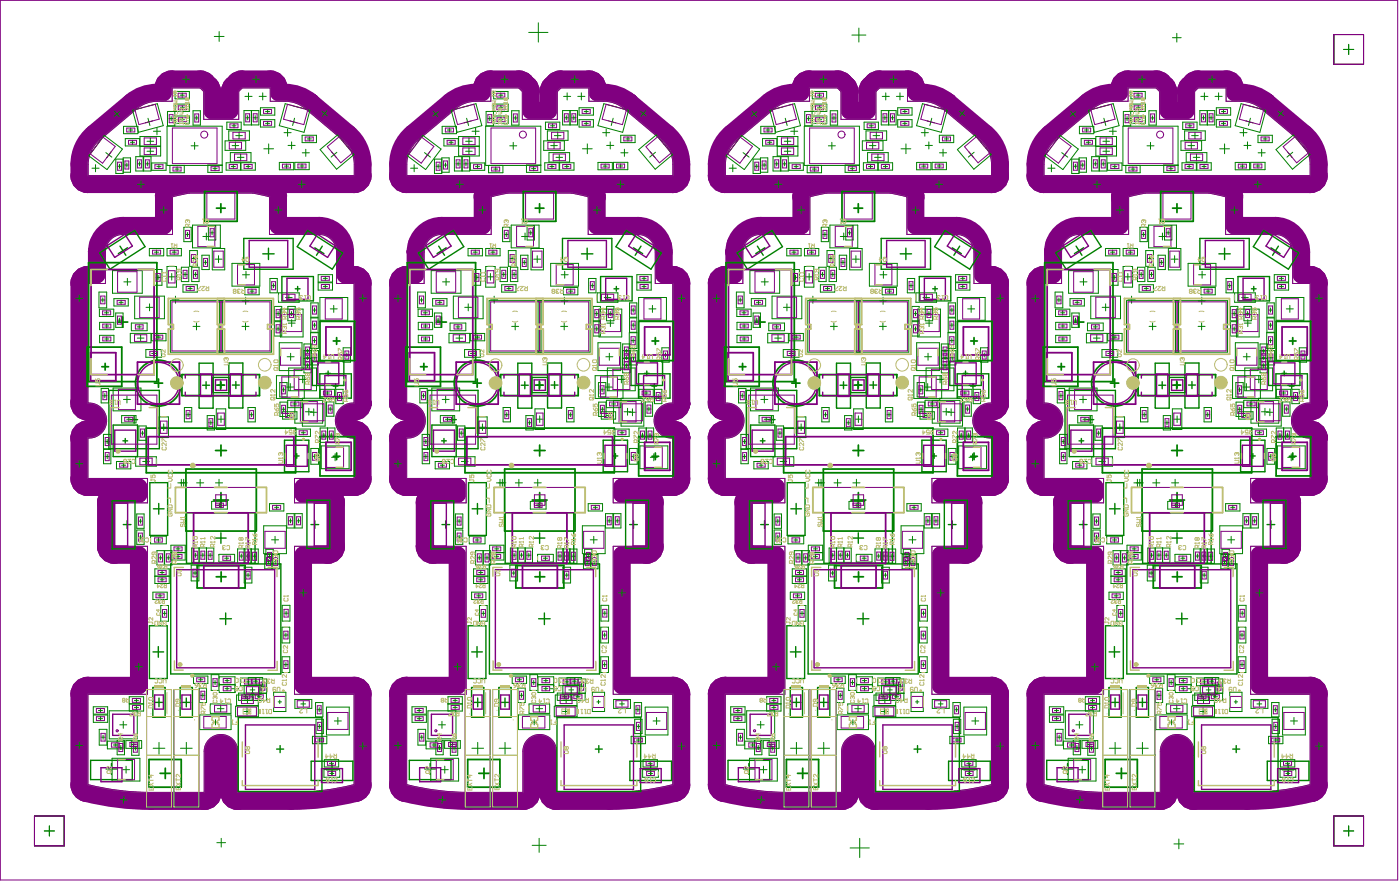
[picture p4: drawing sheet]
<svg xmlns="http://www.w3.org/2000/svg" width="665mm" height="419mm" viewBox="0 0 665 419" stroke-linecap="round" stroke-linejoin="round" font-family="sans-serif">
<g fill="none" stroke="#800080" stroke-width=".48">
<path d="M0 0h664v418h-664zM634 16h14v15h-14zM46 67l22-17 5-2h9v-6h13l2 1v14h16v-14l2-1h13v6h10l5 2 20 17a15 15 0 0 1 5 11v5h-126v-5a15 15 0 0 1 4-11zM198 67l21-17 5-2h9v-6h14l1 1v14h17v-14l2-1h13v6h9l5 2 20 17a15 15 0 0 1 6 11v5h-127v-5a15 15 0 0 1 5-11zM349 67l22-17 4-2h10v-6h13l2 1v14h16v-14l2-1h13v6h9l5 2 21 17a15 15 0 0 1 5 11v5h-126v-5a15 15 0 0 1 4-11zM501 67l21-17 5-2h9v-6h13l2 1v14h17v-14l1-1h14v6h9l5 2 20 17a15 15 0 0 1 6 11v5h-127v-5a15 15 0 0 1 5-11zM385 93l8-1h30l7 1h1v18h24a8 8 0 0 1 8 9v15h8v56a8 8 0 0 0-9 9 8 8 0 0 0 9 8v19h-28v12h16v20h-16v71h28v43a123 123 0 0 1-30 3h-25v-19a8 8 0 0 0-8-8 8 8 0 0 0-8 8v19h-25a123 123 0 0 1-30-3v-43h28v-71h-16v-20h16v-12h-28v-19a8 8 0 0 0 9-8 8 8 0 0 0-9-9v-56h8v-16a8 8 0 0 1 8-8h24v-18M553 91h13v13h-13zM53 114l4-3h25v-18l8-1h30l8 1v18h24a8 8 0 0 1 8 9v15h8v56a8 8 0 0 0-9 9 8 8 0 0 0 9 8v19h-28v12h16v20h-16v71h28v43a123 123 0 0 1-30 3h-25v-19a8 8 0 0 0-8-8 8 8 0 0 0-8 8v19h-25a123 123 0 0 1-30-3v-43h28v-71h-16v-20h16v-12h-28v-19a8 8 0 0 0 9-8 8 8 0 0 0-9-9v-56h8v-16l1-3zM94 107h8v10h-8zM204 114l5-3h24v-18l9-1h29l9 1v18h23a8 8 0 0 1 8 9v15h9v56a8 8 0 0 0-9 9 8 8 0 0 0 9 8v19h-29v12h16v20h-16v71h29v43a123 123 0 0 1-30 3h-26v-19a8 8 0 0 0-7-8 8 8 0 0 0-9 8v19h-25a123 123 0 0 1-30-3v-43h29v-71h-16v-20h16v-12h-29v-19a8 8 0 0 0 9-8 8 8 0 0 0-9-9v-56h9v-16v-3zM245 107h9v10h-9z"/>
<path d="M397 107h8v10h-8zM507 114l5-3h24v-18l8-1h30l8 1v18h24a8 8 0 0 1 8 9v15h9v56a8 8 0 0 0-9 9 8 8 0 0 0 9 8v19h-29v12h16v20h-16v71h29v43a123 123 0 0 1-30 3h-26v-19a8 8 0 0 0-8-8 8 8 0 0 0-8 8v19h-25a123 123 0 0 1-30-3v-43h28v-71h-15v-20h15v-12h-28v-19a8 8 0 0 0 9-8 8 8 0 0 0-9-9v-56h8l1-16v-3zM535 119h4v2h-4zM543 109h1v4h-1zM548 107h8v10h-8zM554 109h2v3h-2zM556 119h4v8h-4zM113 126h8v9h-8zM264 126h8v9h-8zM416 126h8v9h-8zM534 129h4v5h-4zM541 128h2v4h-2z"/>
<path d="M543 136h4v2h-4zM545 121h2v4h-2zM546 128h2v4h-2zM551 123h2v4h-2zM567 126h8v9h-8zM572 137h4v2h-4zM589 140h6v3h-6zM134 149h9v8h-9zM155 142h8v9h-8zM285 149h10v8h-10zM306 142h8v9h-8zM437 149h9v8h-9z"/>
<path d="M458 142h8v9h-8zM503 148h4v1h-4zM503 154h4v2h-4zM510 150h2v4h-2zM518 159h6v3h-6zM519 154h3v2h-3zM521 141h9v10h-9zM528 159h4v2h-4zM536 143h47v24h-47zM559 143v24M586 147h1v4h-1zM586 154h1v4h-1z"/>
<path d="M588 149h10v8h-10zM592 147h2v4h-2zM609 142h8v9h-8zM133 165h10v8h-10zM134 179h8v10h-8zM140 175h8v10h-8zM285 165h9v8h-9zM285 179h8v10h-8zM291 175h8v10h-8zM436 165h10v8h-10zM437 179h8v10h-8zM443 175h8v10h-8z"/>
<path d="M526 167h3v2h-3zM588 165h9v8h-9zM588 179h8v10h-8zM594 175h8v10h-8zM56 185h8v9h-8zM143 191h8v9h-8zM144 192h10v8h-10zM208 185h8v9h-8zM294 191h8v9h-8zM296 192h9v8h-9zM359 185h8v9h-8zM446 191h8v9h-8z"/>
<path d="M447 192h10v8h-10zM507 188h22v23h-22zM511 185h8v9h-8zM543 195h2v4h-2zM554 199h2v4h-2zM558 196h3v6h-3zM573 195h2v4h-2zM597 191h8v9h-8zM599 192h9v8h-9zM155 212h8v10h-8zM307 212h8v10h-8zM458 212h8v10h-8z"/>
<path d="M610 212h8v10h-8zM126 252h10v8h-10zM277 252h10v8h-10zM429 252h9v8h-9zM537 260h4v2h-4zM580 252h10v8h-10zM530 271h3v2h-3zM530 274h3v2h-3zM530 263h2v4h-2zM533 263h2v4h-2zM537 263h4v2h-4zM546 270h2v4h-2z"/>
<path d="M546 262h2v4h-2zM550 262h2v4h-2zM553 262h2v4h-2zM560 264h4v2h-4zM568 262h2v4h-2zM571 262h2v4h-2zM571 271h2v4h-2zM574 262h2v4h-2zM582 262h1v4h-1zM529 282h3v2h-3zM532 289h2v4h-2zM589 300h2v3h-2z"/>
<path d="M589 289h2v4h-2zM589 314h2v3h-2zM156 338h9v8h-9zM307 338h10v8h-10zM459 338h9v8h-9zM500 336h4v2h-4zM517 332h4v1h-4zM517 335h4v2h-4zM548 322h4v2h-4zM556 322h2v4h-2zM556 335h6v3h-6zM560 322h4v2h-4z"/>
<path d="M560 326h4v2h-4zM567 336h9v4h-9zM569 331h6v3h-6zM572 326h5v3h-5zM574 322h4v2h-4zM585 331h5v5h-5zM596 333h5v3h-5zM605 335h2v4h-2zM610 338h10v8h-10zM500 340h4v2h-4zM502 348h2v4h-2zM507 353h4v2h-4z"/>
<path d="M511 353h2v4h-2zM516 352h4v2h-4zM518 353h2v4h-2zM551 340h11v6h-11zM604 350h4v2h-4zM605 343h2v4h-2zM56 361h8v9h-8zM207 361h8v9h-8zM359 361h8v9h-8zM510 361h8v9h-8zM610 361h4v2h-4zM610 366h4v2h-4z"/>
<path d="M16 387h15v15h-15zM536 383v-56h-12v56h12M549 383v-56h-12v56h12M634 387h14v15h-14z"/>
</g>
<g fill="none" stroke="#800080" stroke-width="8.3">
<path d="M98 39h.1M98 39l-2-1h-14a4 4 0 0 0-4 4v2a20 20 0 0 0-16 4l-18 15a19 19 0 0 0-6 15v5a4 4 0 0 0 4 5h126a4 4 0 0 0 4-5v-5a19 19 0 0 0-6-15l-18-15M98 39l2 1M249 39l-2-1h-14a4 4 0 0 0-4 4v2a20 20 0 0 0-15 4l-18 15a19 19 0 0 0-7 15v5a4 4 0 0 0 4 5h127a4 4 0 0 0 4-5v-5a19 19 0 0 0-7-15l-18-15M249 39h.1M249 39l2 1M401 39h.1M401 39l-2-1h-14a4 4 0 0 0-5 4v2a20 20 0 0 0-15 4l-18 15a19 19 0 0 0-6 15v5a4 4 0 0 0 4 5h126a4 4 0 0 0 4-5v-5a19 19 0 0 0-6-15l-18-15M401 39l2 1M552 39l-2-1h-14a4 4 0 0 0-4 4v2a20 20 0 0 0-15 4l-18 15a19 19 0 0 0-7 15v5a4 4 0 0 0 4 5h127a4 4 0 0 0 4-5v-5a19 19 0 0 0-7-15l-18-15M552 39h.1M552 39l2 1"/>
<path d="M100 40l1 3v10h8v-11l3-4h3h13a4 4 0 0 1 4 4v2h3M100 40h.1M135 44h.1M135 44l7 1 6 3M148 48h.1M251 40h.1M251 40l1 3v10h9v-11l3-4h2h14a4 4 0 0 1 4 4v2h3M287 44h.1M287 44l6 1 6 3M299 48h.1M403 40l1 3v10h8v-11l3-4h3h13a4 4 0 0 1 4 4v2h3M403 40h.1"/>
<path d="M438 44h.1M438 44l7 1 6 3M451 48h.1M554 40h.1M554 40l1 3v10h9v-11l3-4h2h14a4 4 0 0 1 4 4v2h3M590 44h.1M590 44l6 1 6 3M602 48h.1M90 88l-5 1a6 6 0 0 0-7 4v14h-20a12 12 0 0 0-12 13M120 88l5 1a6 6 0 0 1 7 4v14h20a12 12 0 0 1 12 13v10h4a4 4 0 0 1 4 5v57M242 88l-6 1a6 6 0 0 0-7 4v14h-19a12 12 0 0 0-13 13M271 88l6 1a6 6 0 0 1 7 4v14h19a12 12 0 0 1 13 13v10h4a4 4 0 0 1 4 5v57"/>
<path d="M393 88l-5 1a6 6 0 0 0-7 4v14h-20a12 12 0 0 0-12 13M423 88l5 1a6 6 0 0 1 7 4v14h20a12 12 0 0 1 12 13v10h4a4 4 0 0 1 4 5v57M544 88l-5 1a6 6 0 0 0-7 4v14h-19a12 12 0 0 0-13 13M574 88l6 1a6 6 0 0 1 7 4v14h19a12 12 0 0 1 12 13v10h5a4 4 0 0 1 4 5v57M46 120v10h-4a4 4 0 0 0-4 5v56a4 4 0 0 0 4 5M46 120h.1M197 120v10h-4a4 4 0 0 0-4 5v56a4 4 0 0 0 4 5M197 120h.1M349 120v10h-4a4 4 0 0 0-4 5v56a4 4 0 0 0 4 5M349 120h.1M500 120v10h-4a4 4 0 0 0-4 5v56a4 4 0 0 0 4 5M500 120h.1"/>
<path d="M42 196h.1M42 196a4 4 0 0 1 5 4 4 4 0 0 1-5 4M172 192a6 6 0 0 1-6 4 4 4 0 0 0-2 4 4 4 0 0 0 4 4M172 192h.1M193 196h.1M193 196a4 4 0 0 1 5 4 4 4 0 0 1-5 4M324 192h.1M324 192a6 6 0 0 1-6 4 4 4 0 0 0-3 5 4 4 0 0 0 6 3 4 4 0 0 1 3 4M345 196h.1M345 196a4 4 0 0 1 4 4 4 4 0 0 1-4 4M475 192a6 6 0 0 1-6 4 4 4 0 0 0-2 5 4 4 0 0 0 5 3 4 4 0 0 1 3 4M475 192h.1"/>
<path d="M496 196h.1M496 196a4 4 0 0 1 5 4 4 4 0 0 1-5 4M627 192h.1M627 192a6 6 0 0 1-6 4 4 4 0 0 0-3 5 4 4 0 0 0 6 3 4 4 0 0 1 3 4M42 204a4 4 0 0 0-4 5v18a4 4 0 0 0 4 4h24v4h-12a4 4 0 0 0-4 4v20a4 4 0 0 0 4 5h12v61h-24a4 4 0 0 0-4 5v43a5 5 0 0 0 5 4 127 127 0 0 0 29 3h25a4 4 0 0 0 4-4v-19a4 4 0 0 1 4-4 4 4 0 0 1 4 4M42 204h.1M168 204a4 4 0 0 1 4 4M168 204h.1M172 208h.1M172 208v19a4 4 0 0 1-4 4h-24v4h12a4 4 0 0 1 4 4v20a4 4 0 0 1-4 5h-12v61h24a4 4 0 0 1 4 5v43a5 5 0 0 1-5 4 127 127 0 0 1-29 3h-25a4 4 0 0 1-4-4v-19M193 204a4 4 0 0 0-4 5v18a4 4 0 0 0 4 4h24v4h-11a4 4 0 0 0-4 4v20a4 4 0 0 0 4 5h11v61h-24a4 4 0 0 0-4 5v43a5 5 0 0 0 5 4 127 127 0 0 0 29 3h25a4 4 0 0 0 5-4v-19a4 4 0 0 1 3-4 4 4 0 0 1 4 4M193 204h.1"/>
<path d="M324 208h.1M324 208v19a4 4 0 0 1-4 4h-24v4h11a4 4 0 0 1 4 4v20a4 4 0 0 1-4 5h-11v61h24a4 4 0 0 1 4 5v43a5 5 0 0 1-5 4 127 127 0 0 1-29 3h-26a4 4 0 0 1-4-4v-19M345 204h-1a4 4 0 0 0-3 5v18a4 4 0 0 0 4 4h24v4h-12a4 4 0 0 0-4 4v20a4 4 0 0 0 4 5h12v61h-24a4 4 0 0 0-4 5v43a5 5 0 0 0 4 4 127 127 0 0 0 30 3h25a4 4 0 0 0 4-4v-19a4 4 0 0 1 4-4 4 4 0 0 1 4 4M345 204h.1M475 208v19a4 4 0 0 1-4 4h-24v4h12a4 4 0 0 1 4 4v20a4 4 0 0 1-4 5h-12v61h24a4 4 0 0 1 4 5v43a5 5 0 0 1-5 4 127 127 0 0 1-29 3h-25a4 4 0 0 1-4-4v-19M475 208h.1M496 204a4 4 0 0 0-4 5v18a4 4 0 0 0 4 4h24v4h-11a4 4 0 0 0-4 4v20a4 4 0 0 0 4 5h11v61h-24a4 4 0 0 0-4 5v43a5 5 0 0 0 5 4 127 127 0 0 0 29 3h25a4 4 0 0 0 5-4v-19a4 4 0 0 1 3-4 4 4 0 0 1 4 4M496 204h.1M627 208h.1M627 208v19a4 4 0 0 1-4 4h-24v4h11a4 4 0 0 1 4 4v20a4 4 0 0 1-4 5h-11v61h24a4 4 0 0 1 4 5v43a5 5 0 0 1-5 4 127 127 0 0 1-29 3h-26a4 4 0 0 1-4-4v-19M109 357h.1M260 357h.1"/>
<path d="M412 357h.1M563 357h.1"/>
</g>
<path d="M47 67l18-15a15 15 0 0 1 10-4h7v-6h13l2 1v14h16v-14l2-1h13v6h8a15 15 0 0 1 9 4l18 15a15 15 0 0 1 5 11v5h-126v-5a15 15 0 0 1 5-11zM198 67l19-15a15 15 0 0 1 9-4h7v-6h14l1 1v14h17v-14l2-1h13v6h7a15 15 0 0 1 10 4l17 15a15 15 0 0 1 6 11v5h-127v-5a15 15 0 0 1 5-11zM349 67l19-15a15 15 0 0 1 10-4h7v-6h13l2 1v14h16v-14l2-1h13v6h7a15 15 0 0 1 10 4l18 15a15 15 0 0 1 5 11v5h-126v-5a15 15 0 0 1 4-11zM501 67l18-15a15 15 0 0 1 10-4h7v-6h13l2 1v14h17v-14l1-1h14v6h7a15 15 0 0 1 9 4l18 15a15 15 0 0 1 6 11v5h-127v-5a15 15 0 0 1 5-11zM52 114l2-2 4-1h24v-18l8-1h30l8 1v18h24a8 8 0 0 1 8 9v15h8v56a8 8 0 0 0-9 9 8 8 0 0 0 9 8v19h-28v12h16v20h-16v71h28v43a121 121 0 0 1-30 3h-25v-19a8 8 0 0 0-8-8 8 8 0 0 0-8 8v19h-25a121 121 0 0 1-30-3v-43h28v-71h-16v-20h16v-12h-28v-19a8 8 0 0 0 9-8 8 8 0 0 0-9-9v-56h8v-16zM204 114l2-2 3-1h24v-18l9-1h29l9 1v18h23a8 8 0 0 1 8 9v15h9v56a8 8 0 0 0-9 9 8 8 0 0 0 9 8v19h-29v12h16v20h-16v71h29v43a121 121 0 0 1-30 3h-26v-19a8 8 0 0 0-7-8 8 8 0 0 0-9 8v19h-25a121 121 0 0 1-30-3v-43h29v-71h-16v-20h16v-12h-29v-19a8 8 0 0 0 9-8 8 8 0 0 0-9-9v-56h9v-16zM355 114l2-2 4-1h24v-18l8-1h30l8 1v18h24a8 8 0 0 1 8 9v15h8v56a8 8 0 0 0-9 9 8 8 0 0 0 9 8v19h-28v12h16v20h-16v71h28v43a121 121 0 0 1-30 3h-25v-19a8 8 0 0 0-8-8 8 8 0 0 0-8 8v19h-25a121 121 0 0 1-30-3v-43h28v-71h-16v-20h16v-12h-28v-19a8 8 0 0 0 9-8 8 8 0 0 0-9-9v-56h8v-16zM506 114l2-2 4-1h24v-18l8-1h30l8 1v18h24a8 8 0 0 1 8 9v15h9v56a8 8 0 0 0-9 9 8 8 0 0 0 9 8v19h-29v12h16v20h-16v71h29v43a121 121 0 0 1-30 3h-26v-19a8 8 0 0 0-8-8 8 8 0 0 0-8 8v19h-25a121 121 0 0 1-30-3v-43h28v-71h-15v-20h15v-12h-28v-19a8 8 0 0 0 9-8 8 8 0 0 0-9-9v-56h8l1-16z" fill="none" stroke="#808080" stroke-width=".48"/>
<g fill="none" stroke="#008000" stroke-width=".48">
<path d="M102 17h4M104 15v5M251 15h9M256 11v9M405 17h7M408 13v7M557 18h4M559 16v4M634 16h14v15h-14zM87 38h3M88 36v3M120 38h3"/>
<path d="M122 36v3M238 38h4M240 36v3M271 38h4M273 36v3M390 38h3M391 36v3M423 38h3M425 36v3M541 38h3M543 36v3M574 38h4"/>
<path d="M576 36v3M639 23h4M641 21v5M54 53l3 2M57 53l-3 2M59 60h7v3h-7zM63 52l12-3 3 11-12 3zM70 56l1 4M73 57l-4 1M80 56h2M81 55v2M83 53v7h-3v-7h10v-4h-7v4"/>
<path d="M83 43h7v4h-7zM83 55h7v4h-7zM86 45h2M86 57h2M86 51h2M87 44v2M87 50v2M87 56v2M92 53h3v6h-3zM92 56h2M93 55v2M108 58h7v3h-7z"/>
<path d="M110 60h2M111 59v2M116 52h7v7h-7zM116 46h4M117 56h2M118 55v2M118 44v3M119 52v7M120 52v7M120 56h2M121 55v2M123 46h4"/>
<path d="M124 57h7v3h-7zM124 51h7v4h-7zM125 44v3M126 53h2M126 59h2M127 52v2M127 58v2M136 49l11 3-3 11-11-3zM138 57l3 1M140 56l-1 4M153 53l3 2M155 53l-2 2"/>
<path d="M206 53l2 2M208 53l-2 2M210 60h7v3h-7zM214 52l12-3 3 11-12 3zM222 56l1 4M224 57l-4 1M231 53h10v-4h-6v11h-4zM232 56h2M233 55v2M235 43h6v4h-6zM235 55h6v4h-6M237 45h2"/>
<path d="M237 57h2M237 51h2M238 44v2M238 50v2M238 56v2M243 53h4v6h-4zM244 56h2M245 55v2M259 58h7v3h-7zM262 60h2M263 59v2M267 52h7v7h-7z"/>
<path d="M268 46h3M268 56h2M269 55v2M270 44v3M271 52v7M272 56h2M273 55v2M275 46h3M275 57h7v3h-7zM275 51h7v4h-7zM276 44v3M278 53h2"/>
<path d="M278 59h2M279 52v2M279 58v2M287 49l12 3-3 11-12-3zM289 57l4 1M291 56l-1 4M304 53l3 2M307 53l-2 2M357 53l3 2M360 53l-3 2M362 60h6v3h-6zM366 52l12-3 2 11-11 3z"/>
<path d="M373 56l1 4M375 57l-3 1M383 56h2M384 55v2M386 53v7h-4v-7h11v-4h-7v4M386 43h7v4h-7zM386 55h7v4h-7zM388 45h2M389 57h2M389 51h2M389 44v2M390 50v2"/>
<path d="M390 56v2M395 53h3v6h-3zM395 56h2M396 55v2M411 58h6v3h-6zM413 60h2M414 59v2M419 52h7v7h-7zM419 46h4M420 56h2M421 55v2M421 44v3"/>
<path d="M422 52v7M423 56h2M424 55v2M426 46h3M427 51h6v4h-6zM427 57h6v3h-6zM428 44v3M429 53h2M429 59h2M430 52v2M430 58v2M438 49l12 3-3 11-11-3z"/>
<path d="M441 57l3 1M443 56l-1 4M456 53l2 2M458 53l-2 2M509 53l2 2M511 53l-2 2M513 60h7v3h-7zM517 52l12-3 3 11-12 3zM525 56l1 4M527 57l-4 1M535 56h2M536 55v2"/>
<path d="M537 53v7h-3v-7h10v-4h-6v4M537 43h7v4h-7zM538 55h6v4h-6zM540 45h2M540 57h2M540 51h2M541 44v2M541 50v2M541 56v2M546 53h4v6h-4zM547 56h2M548 55v2"/>
<path d="M562 58h7v3h-7zM564 60h2M565 59v2M570 52h7v7h-7zM571 46h3M571 56h2M572 55v2M572 44v3M574 52v7M575 56h2M576 55v2M577 46h4"/>
<path d="M578 51h7v4h-7zM578 57h7v3h-7zM579 44v3M580 53h2M580 59h2M581 52v2M581 58v2M590 49l12 3-3 11-12-3zM592 57l4 1M594 56l-1 4M607 53l3 2M610 53l-2 2"/>
<path d="M44 80h3M45 78v4M50 64l8 7-7 9-9-6zM50 72l3 3M53 72l-2 3M56 79h2M57 78v2M59 76h-4v6h4v-7h3v7h-3M59 78h2M60 66h6v3h-6zM60 77v2M61 62h2"/>
<path d="M62 68h2M62 61v2M63 67v2M65 74h3v7h-3zM65 78h2M66 77v2M67 65h9v4h-9zM67 70h9v4h-9zM68 74h4v7h-4zM69 78h2M70 67h3M70 72h3"/>
<path d="M70 77v2M71 65v4M71 70v3M72 77h7v4h-7zM73 62h3M75 79h2M75 61v3M76 78v2M81 79v3h7v-3M84 79v2M91 69h3M92 68v3"/>
<path d="M102 79v2M106 78h-7v4h7v-22h-27v19h27M107 67h10v4h-10zM107 77h7v4h-7zM109 62h10v5h-10zM109 72h10v5h-10zM110 79h2M110 69h3M111 78v2M112 68v3M112 64h3M113 75h3"/>
<path d="M114 63v3M114 73v3M115 77h6v4h-6zM117 79h2M118 78v2M125 71h5M128 68v5M133 77h7v4h-7zM135 63h3M135 79h2M136 78v2M137 61v4"/>
<path d="M137 69h3M139 67v4M140 77h7v4h-7zM143 79h2M144 78v2M144 64h6v4h-6zM144 73h3M145 71v3M146 66h2M147 65v2M152 71l8-7 8 9-8 7zM158 72l2 3"/>
<path d="M160 72l-3 3M195 80h4M197 78v4M201 64l9 7-8 9-8-6zM202 72l3 3M204 72l-2 3M207 79h2M208 78v2M210 76h-4v6h4v-7h3v7h-3M211 78h2M211 66h7v3h-7zM212 77v2"/>
<path d="M213 62h2M213 68h2M214 61v2M214 67v2M216 74h3v7h-3zM217 78h2M218 77v2M218 65h10v4h-10zM218 70h10v4h-10zM220 74h3v7h-3zM220 78h2M221 67h3"/>
<path d="M221 72h3M221 77v2M223 65v4M223 70v3M224 77h6v4h-6zM224 62h4M226 79h2M226 61v3M227 78v2M232 79v3h7v-3M236 79v2M242 69h4"/>
<path d="M244 68v3M254 79v2M257 78h-7v4h7v-22h-26v19h26M258 67h10v4h-10zM259 77h7v4h-7zM260 62h10v5h-10zM261 72h10v5h-10zM261 79h2M262 69h3M262 78v2M263 68v3M263 64h4"/>
<path d="M264 75h3M265 63v3M266 73v3M266 77h7v4h-7zM268 79h2M269 78v2M277 71h4M279 68v5M284 77h7v4h-7zM286 63h4M287 79h2M288 78v2"/>
<path d="M288 61v4M288 69h4M290 67v4M292 77h6v4h-6zM294 79h2M295 78v2M295 64h7v4h-7zM295 73h3M297 71v3M297 66h2M298 65v2M304 71l8-7 8 9-9 7z"/>
<path d="M309 72l2 3M312 72l-3 3M347 80h3M348 78v4M352 64l9 7-7 9-9-6zM353 72l3 3M356 72l-2 3M359 79h2M360 78v2M361 76h-3v6h3v-7h4v7h-4M362 78h2M362 66h7v3h-7z"/>
<path d="M363 77v2M364 62h2M365 68h2M365 61v2M366 67v2M367 74h4v7h-4zM368 78h2M369 77v2M369 65h10v4h-10zM369 70h10v4h-10zM371 74h4v7h-4zM372 78h2"/>
<path d="M373 67h3M373 72h3M373 77v2M374 65v4M374 70v3M375 77h7v4h-7zM376 62h3M377 79h2M377 61v3M378 78v2M384 79v3h6v-3M387 79v2"/>
<path d="M394 69h3M395 68v3M405 79v2M408 78h-6v4h6v-22h-26v19h26M410 67h10v4h-10zM410 77h7v4h-7zM412 62h9v5h-9zM412 72h10v5h-10zM413 79h2M413 69h3M414 78v2M415 68v3"/>
<path d="M415 64h3M416 75h3M416 63v3M417 73v3M417 77h7v4h-7zM420 79h2M421 78v2M428 71h5M431 68v5M436 77h6v4h-6zM438 63h3M438 79h2"/>
<path d="M439 78v2M440 61v4M440 69h3M441 67v4M443 77h7v4h-7zM445 79h2M446 78v2M446 64h7v4h-7zM446 73h4M448 71v3M449 66h2M450 65v2"/>
<path d="M455 71l8-7 8 9-8 7zM460 72l3 3M463 72l-3 3M498 80h3M500 78v4M504 64l8 7-7 9-9-6zM505 72l2 3M507 72l-2 3M510 79h2M511 78v2M513 76h-4v6h4v-7h3v7h-3M514 78h2"/>
<path d="M514 66h7v3h-7zM515 77v2M515 62h2M516 68h2M516 61v2M517 67v2M519 74h3v7h-3zM520 78h2M521 77v2M521 65h10v4h-10zM521 70h10v4h-10zM523 74h3v7h-3z"/>
<path d="M523 78h2M524 67h3M524 72h3M524 77v2M526 65v4M526 70v3M526 77h7v4h-7zM527 62h4M529 79h2M529 61v3M530 78v2M535 79v3h7v-3"/>
<path d="M538 79v2M545 69h3M547 68v3M556 79v2M560 78h-7v4h7v-22h-26v19h26M561 67h10v4h-10zM562 77h7v4h-7zM563 62h10v5h-10zM564 72h10v5h-10zM564 79h2M565 69h3M565 78v2"/>
<path d="M566 68v3M566 64h3M567 75h3M568 63v3M569 73v3M569 77h7v4h-7zM571 79h2M572 78v2M580 71h4M582 68v5M587 77h7v4h-7zM589 63h4"/>
<path d="M589 79h2M590 78v2M591 61v4M591 69h4M593 67v4M594 77h7v4h-7zM597 79h2M598 78v2M598 64h7v4h-7zM598 73h3M600 71v3M600 66h2"/>
<path d="M601 65v2M606 71l9-7 8 9-9 7zM612 72l2 3M614 72l-2 3M65 88h4M67 86v3M76 100h3M78 98v3M83 80h2M101 80h2M131 100h3M132 98v3"/>
<path d="M142 88h3M143 86v3M217 88h3M218 86v3M228 100h3M229 98v3M235 80h2M253 80h2M282 100h3M284 98v3M293 88h4M295 86v3"/>
<path d="M368 88h4M370 86v3M379 100h3M381 98v3M386 80h2M404 80h2M433 100h4M435 98v3M445 88h3M446 86v3M520 88h3M521 86v3"/>
<path d="M531 100h3M532 98v3M537 80h2M555 80h2M585 100h3M587 98v3M596 88h3M598 86v3M71 118h7v3h-7zM73 120h2M74 119v2M79 118h7v3h-7z"/>
<path d="M82 120h2M83 119v2M87 108h4v7h-4zM88 111h2M89 110v2M90 119h4v7h-4zM91 107h14v11h-14zM96 112h4M98 111v3M99 107h4v7h-4zM100 111h2M101 110v2"/>
<path d="M101 118h6v10h-6zM222 118h7v3h-7zM225 120h2M226 119v2M231 118h7v3h-7zM233 120h2M234 119v2M239 108h3v7h-3zM240 111h2M241 110v2M242 119h3v7h-3zM243 107h13v11h-13z"/>
<path d="M248 112h3M250 111v3M250 107h4v7h-4zM251 111h2M252 110v2M252 118h6v10h-6zM374 118h7v3h-7zM376 120h2M377 119v2M382 118h7v3h-7zM385 120h2M386 119v2"/>
<path d="M390 108h4v7h-4zM391 111h2M392 110v2M393 119h4v7h-4zM394 107h14v11h-14zM399 112h4M401 111v3M402 107h3v7h-3zM403 111h2M404 110v2M404 118h6v10h-6zM525 118h7v3h-7z"/>
<path d="M528 120h2M529 119v2M534 118h7v3h-7zM536 120h2M537 119v2M542 108h3v7h-3zM543 111h2M544 110v2M544 119h4v7h-4zM546 107h13v11h-13zM551 112h3M552 111v3"/>
<path d="M553 107h4v7h-4zM554 111h2M555 110v2M555 118h6v10h-6zM38 140v3M47 139h4v7h-4zM53 128h15v11h-15zM59 134h3M61 132v3M73 128h4v7h-4zM74 132h2M75 131v2"/>
<path d="M79 127h5v9h-5zM80 131h3M82 130v3M86 127h4v7h-4zM87 130h2M87 135h7v4h-7zM88 129v2M89 137h2M90 136v2M91 123h2M91 127h4v7h-4zM92 130h2"/>
<path d="M92 122v2M93 129v2M96 121h3v7h-3zM97 125h2M98 124v2M102 123h4M104 121v4M110 125h13v11h-13zM115 130h4M116 136h7v4h-7zM117 129v3M119 138h2"/>
<path d="M120 137v2M128 132h4v7h-4zM129 136h2M130 135v2M132 139h10v5h-10zM137 140v3M151 134h7v4h-7zM151 130h7v4h-7zM154 132h2M154 136h2M155 131v2M155 135v2"/>
<path d="M172 140v3M189 140v3M198 139h4v7h-4zM205 128h14v11h-14zM210 134h4M212 132v3M225 128h3v7h-3zM226 132h2M227 131v2M231 127h4v9h-4zM231 131h4M233 130v3"/>
<path d="M238 127h3v7h-3zM238 130h2M238 135h7v4h-7zM239 129v2M241 137h2M242 136v2M242 123h2M243 127h3v7h-3zM243 130h2M243 122v2M244 129v2M247 121h4v7h-4z"/>
<path d="M248 125h2M249 124v2M254 123h3M255 121v4M262 125h13v11h-13zM267 130h3M268 136h7v4h-7zM268 129v3M270 138h2M271 137v2M280 132h3v7h-3zM280 136h2"/>
<path d="M281 135v2M284 139h10v5h-10zM289 140v3M303 134h6v4h-6zM303 130h6v4h-6zM305 132h2M305 136h2M306 131v2M306 135v2M324 140v3M341 140v3M350 139h4v7h-4z"/>
<path d="M356 128h15v11h-15zM362 134h3M363 132v3M376 128h4v7h-4zM377 132h2M378 131v2M382 127h5v9h-5zM383 131h3M385 130v3M389 127h4v7h-4zM390 130h2M390 135h7v4h-7z"/>
<path d="M391 129v2M392 137h2M393 136v2M394 123h2M394 127h4v7h-4zM395 130h2M395 122v2M396 129v2M399 121h3v7h-3zM400 125h2M401 124v2M405 123h3"/>
<path d="M407 121v4M413 125h13v11h-13zM418 130h3M419 136h7v4h-7zM420 129v3M422 138h2M423 137v2M431 132h4v7h-4zM432 136h2M433 135v2M435 139h10v5h-10zM440 140v3"/>
<path d="M454 134h7v4h-7zM454 130h7v4h-7zM457 132h2M457 136h2M458 131v2M458 135v2M475 140v3M492 140v3M501 139h4v7h-4zM508 128h14v11h-14zM513 134h4M515 132v3"/>
<path d="M528 128h3v7h-3zM529 132h2M530 131v2M534 127h4v9h-4zM534 131h4M536 130v3M541 127h3v7h-3zM541 135h7v4h-7zM541 130h2M542 129v2M544 137h2M545 136v2"/>
<path d="M545 123h2M545 127h4v7h-4zM546 130h2M546 122v2M547 129v2M550 121h4v7h-4zM551 125h2M552 124v2M557 123h3M558 121v4M565 125h13v11h-13zM570 130h3"/>
<path d="M571 136h7v4h-7zM571 129v3M573 138h2M574 137v2M583 132h3v7h-3zM583 136h2M584 135v2M587 139h10v5h-10zM592 140v3M606 134h6v4h-6zM606 130h6v4h-6zM608 132h2"/>
<path d="M608 136h2M609 131v2M609 135v2M627 140v3M36 142h3M47 147h7v3h-7zM47 153h7v4h-7zM47 159h7v4h-7zM48 142h2M49 141v2M50 149h2M50 155h2"/>
<path d="M51 148v2M51 154v2M51 160v2M54 142h7v3h-7zM55 149h3v6h-3zM56 152h2M57 144h2M57 151v2M58 143v2M62 158h10v5h-10zM62 153h8v4h-8zM64 141h14v10h-14z"/>
<path d="M65 155h2M66 154v2M67 159v3M69 146h4M71 144v4M72 158h7v4h-7zM75 159v2M81 143h48v24h-48zM82 142h3M83 141v3M92 155h3M93 153v4"/>
<path d="M104 143v24M106 143v24M115 155h3M117 153v4M117 141v3M130 145h4v7h-4zM130 153h4v7h-4zM131 149h2M131 156h2M132 148v2M132 155v2M133 147h11v13h-11z"/>
<path d="M136 141h3M137 145h3v7h-3zM137 153h3M138 149h2M139 148v2M139 152v3M148 158h3v7h-3zM148 144h3v7h-3zM148 151h3v7h-3zM148 147h2M148 154h2M149 146v2"/>
<path d="M149 153v2M152 141h13v11h-13zM157 147h3M159 145v3M171 142h3M187 142h4M199 147h7v3h-7zM199 153h7v4h-7zM199 159h7v4h-7zM199 142h2M200 141v2M201 149h2"/>
<path d="M201 155h2M202 148v2M202 154v2M202 160v2M206 142h6v3h-6zM206 149h4v6h-4zM207 152h2M208 144h2M208 151v2M209 143v2M213 158h10v5h-10zM214 153h7v4h-7z"/>
<path d="M215 141h15v10h-15zM217 155h2M218 154v2M218 159v3M221 146h3M223 144v4M224 158h6v4h-6zM227 159v2M232 143h48v24h-48zM233 142h4M235 141v3M243 155h3"/>
<path d="M245 153v4M256 143v24M257 143v24M266 155h4M268 153v4M268 141v3M282 145h3v7h-3zM282 153h3v7h-3zM283 149h2M283 156h2M284 148v2M284 155v2"/>
<path d="M285 147h10v13h-10zM287 141h3M288 145h4v7h-4zM288 153h4M289 149h2M290 148v2M290 152v3M299 158h4v7h-4zM299 144h4v7h-4zM299 151h4v7h-4zM300 147h2M300 154h2"/>
<path d="M301 146v2M301 153v2M303 141h14v11h-14zM308 147h4M310 145v3M322 142h4M339 142h3M350 147h7v3h-7zM350 153h7v4h-7zM350 159h7v4h-7zM351 142h2M352 141v2"/>
<path d="M353 149h2M353 155h2M354 148v2M354 154v2M354 160v2M357 142h7v3h-7zM358 149h3v6h-3zM359 152h2M359 144h2M360 151v2M360 143v2M365 158h10v5h-10z"/>
<path d="M365 153h8v4h-8zM367 141h14v10h-14zM368 155h2M369 154v2M370 159v3M372 146h4M374 144v4M375 158h7v4h-7zM378 159v2M384 143h48v24h-48zM385 142h3M386 141v3"/>
<path d="M395 155h3M396 153v4M407 143v24M409 143v24M418 155h3M420 153v4M420 141v3M433 145h4v7h-4zM433 153h4v7h-4zM434 149h2M434 156h2M435 148v2"/>
<path d="M435 155v2M436 147h11v13h-11zM439 141h3M440 145h3v7h-3zM440 153h3M440 149h2M441 148v2M442 152v3M451 158h3v7h-3zM451 144h3v7h-3zM451 151h3v7h-3zM451 147h2"/>
<path d="M451 154h2M452 146v2M452 153v2M455 141h13v11h-13zM460 147h3M462 145v3M474 142h3M490 142h4M502 147h6v3h-6zM502 153h7v4h-7zM502 159h7v4h-7zM502 142h2"/>
<path d="M503 141v2M504 149h2M504 155h2M505 148v2M505 154v2M505 160v2M509 142h6v3h-6zM509 149h4v6h-4zM510 152h2M511 144h2M511 151v2M512 143v2"/>
<path d="M516 158h10v5h-10zM517 153h7v4h-7zM518 141h15v10h-15zM520 155h2M521 154v2M521 159v3M524 146h3M525 144v4M526 158h7v4h-7zM530 159v2M535 143h48v24h-48zM536 142h3"/>
<path d="M538 141v3M546 155h3M548 153v4M559 143v24M560 143v24M569 155h4M571 153v4M571 141v3M585 145h3v7h-3zM585 153h3v7h-3zM586 149h2M586 156h2"/>
<path d="M587 148v2M587 155v2M588 147h10v13h-10zM590 141h3M591 145h4v7h-4zM591 153h4M592 149h2M593 148v2M593 152v3M602 158h4v7h-4zM602 144h4v7h-4zM602 151h4v7h-4z"/>
<path d="M603 147h2M603 154h2M604 146v2M604 153v2M606 141h14v11h-14zM611 147h4M613 145v3M625 142h3M50 161h2M65 161h3M69 166h8v4h-8zM72 168h2"/>
<path d="M73 167v2M74 160h2M131 178h14v11h-14zM133 163h11v13h-11zM136 169h4M137 175h13v11h-13zM138 168v3M144 178v4M144 170h4M144 163h4v14h-4zM144 166h7v7h-7M145 174h2"/>
<path d="M145 167h2M145 170h2M146 166v2M146 173v2M146 169v2M148 166v7M148 162h2M149 170h2M149 161v2M150 169v2M163 165h4v7h-4zM164 169h2"/>
<path d="M165 168v2M201 161h2M217 161h3M221 166h7v4h-7zM224 168h2M225 167v2M226 160h2M283 178h13v11h-13zM284 163h11v13h-11zM288 169h3M289 175h13v11h-13zM290 168v3"/>
<path d="M295 178v4M296 170h3M296 163h3v14h-3zM296 166h7v7h-7M297 174h2M297 167h2M297 170h2M298 166v2M298 173v2M298 169v2M300 162h2M300 170h2"/>
<path d="M301 161v2M301 169v2M315 165h3v7h-3zM315 169h2M316 168v2M353 161h2M368 161h3M372 166h8v4h-8zM375 168h2M376 167v2M377 160h2M434 178h14v11h-14z"/>
<path d="M436 163h10v13h-10zM439 169h4M440 175h13v11h-13zM441 168v3M447 178v4M447 170h4M447 163h4v14h-4zM447 166h7v7h-7M448 174h2M448 167h2M448 170h2M449 166v2"/>
<path d="M449 173v2M449 169v2M451 162h2M452 170h2M452 161v2M453 169v2M466 165h3v7h-3zM467 169h2M468 168v2M504 161h2M520 161h3M524 166h7v4h-7z"/>
<path d="M526 168h2M527 167v2M529 160h2M586 178h13v11h-13zM587 163h11v13h-11zM591 169h3M592 175h13v11h-13zM593 168v3M598 178v4M599 163h3v14h-3zM599 170h3M599 166h7v7h-7"/>
<path d="M600 174h2M600 167h2M600 170h2M601 166v2M601 173v2M601 169v2M602 166v7M603 162h2M603 170h2M604 161v2M604 169v2M617 165h4v7h-4z"/>
<path d="M618 169h2M619 168v2M48 184h4v7h-4zM49 188h2M50 187v2M54 184h13v11h-13zM58 197h7v4h-7zM59 190h3M60 199h2M60 188v3M61 198v2M76 198h4v10h-4z"/>
<path d="M88 193h3v7h-3zM88 197h2M89 196v2M98 197h4v7h-4zM100 200v2M103 194h4v10h-4zM103 199h4M105 197v4M118 193h3v7h-3zM119 197h2M120 196v2M133 182h3v6h-3z"/>
<path d="M133 191h4v7h-4zM134 185h2M134 194h2M134 195h7v4h-7zM135 184v2M135 193v2M136 184h4M137 197h2M138 196v2M138 182v3M139 192h2M140 190v11h13v-11h-16v4h7"/>
<path d="M142 180h4M144 189h11v13h-11zM145 195h3M147 194v3M147 196h4M149 194v3M152 185h7v3h-7zM155 187h2M155 191h4v7h-4zM156 186v2M156 194h2M157 193v2"/>
<path d="M160 185h3v7h-3zM160 188h2M161 187v2M200 184h3v7h-3zM200 188h2M201 187v2M205 184h13v11h-13zM209 197h7v4h-7zM210 190h3M212 199h2M212 188v3M213 198v2"/>
<path d="M227 198h5v10h-5zM239 193h4v7h-4zM240 197h2M241 196v2M250 197h3v7h-3zM252 200v2M254 194h5v10h-5zM255 199h3M256 197v4M269 193h4v7h-4zM270 197h2M271 196v2"/>
<path d="M284 182h4v6h-4zM285 191h3v7h-3zM285 185h2M285 194h2M286 195h7v4h-7zM286 184v2M286 193v2M288 184h3M288 197h2M289 196v2M289 182v3M291 192h2"/>
<path d="M294 180h3M295 190v4h-7v-4h17v11h-13v-11M295 189h11v13h-11zM297 195h3M298 194v3M299 196h3M301 194v3M304 185h6v3h-6zM306 187h2M307 191h3v7h-3zM307 186v2M307 194h2"/>
<path d="M308 193v2M311 185h4v7h-4zM312 188h2M313 187v2M351 184h3v7h-3zM352 188h2M353 187v2M357 184h13v11h-13zM361 197h7v4h-7zM362 190h3M363 199h2M363 188v3"/>
<path d="M364 198v2M378 198h5v10h-5zM391 193h3v7h-3zM391 197h2M392 196v2M401 197h4v7h-4zM403 200v2M406 194h4v10h-4zM406 199h4M408 197v4M421 193h3v7h-3zM422 197h2"/>
<path d="M423 196v2M436 182h3v6h-3zM436 191h3v7h-3zM437 185h2M437 194h2M437 195h7v4h-7zM438 184v2M438 193v2M439 184h4M440 197h2M441 196v2M441 182v3"/>
<path d="M442 192h2M445 180h3M446 190v4h-6v-4h16v11h-13v-11M447 189h10v13h-10zM448 195h3M450 194v3M450 196h4M452 194v3M455 185h7v3h-7zM458 187h2M458 191h4v7h-4zM459 186v2"/>
<path d="M459 194h2M460 193v2M463 185h3v7h-3zM463 188h2M464 187v2M502 184h4v7h-4zM503 188h2M504 187v2M508 184h13v11h-13zM512 197h7v4h-7zM513 190h3M515 199h2"/>
<path d="M515 188v3M516 198v2M530 198h4v10h-4zM542 193h4v7h-4zM543 197h2M544 196v2M553 197h3v7h-3zM555 200v2M557 194h5v10h-5zM558 199h3M559 197v4M572 193h4v7h-4z"/>
<path d="M573 197h2M574 196v2M587 182h4v6h-4zM587 191h4v7h-4zM588 185h2M588 194h2M589 195h6v4h-6zM589 184v2M589 193v2M591 184h3M591 197h2M592 196v2"/>
<path d="M592 182v3M594 192h2M594 190v11h14v-11h-17v4h7M595 191v2M597 180h3M598 189h11v13h-11zM599 195h4M601 194v3M602 196h3M603 194v3M607 185h6v3h-6zM609 187h2"/>
<path d="M610 191h3v7h-3zM610 186v2M610 194h2M611 193v2M614 185h3v7h-3zM615 188h2M616 187v2M38 219v3M49 206h4v7h-4zM49 213h4v7h-4zM50 210h2M50 217h2"/>
<path d="M51 209v2M51 216v2M55 219h7v4h-7zM59 220v2M64 217h10v4h-10zM66 202h3v7h-3zM67 206h2M68 205v2M68 219h3M69 218v3M76 203h3M78 201v3"/>
<path d="M99 201h2M141 204h7v3h-7zM143 205h2M144 204v2M148 213h3v7h-3zM149 217h2M150 216v2M152 203h7v7h-7zM153 212h13v11h-13zM153 207h2M154 206v2M156 203v7"/>
<path d="M156 207h2M157 206v2M158 217h3M159 215v4M189 219v3M201 206h3v7h-3zM201 213h3v7h-3zM201 210h2M201 217h2M202 209v2M202 216v2M207 219h7v4h-7z"/>
<path d="M210 220v2M216 217h10v4h-10zM217 202h4v7h-4zM218 206h2M219 205v2M219 219h3M221 218v3M228 203h3M229 201v3M251 201h2M292 204h7v3h-7zM295 205h2"/>
<path d="M296 204v2M299 213h4v7h-4zM300 217h2M301 216v2M304 203h7v7h-7zM304 212h13v11h-13zM304 207h2M305 206v2M307 203v7M308 207h2M309 206v2M309 217h3"/>
<path d="M311 215v4M341 219v3M352 206h4v7h-4zM352 213h4v7h-4zM353 210h2M353 217h2M354 209v2M354 216v2M358 219h7v4h-7zM362 220v2M367 217h10v4h-10zM369 202h3v7h-3z"/>
<path d="M370 206h2M371 205v2M371 219h3M372 218v3M379 203h3M381 201v3M402 201h2M444 204h6v3h-6zM446 205h2M447 204v2M451 213h3v7h-3zM451 217h2"/>
<path d="M452 216v2M455 203h7v7h-7zM456 212h13v11h-13zM456 207h2M457 206v2M459 203v7M459 207h2M460 206v2M461 217h3M462 215v4M492 219v3M504 206h3v7h-3z"/>
<path d="M504 213h3v7h-3zM504 210h2M504 217h2M505 209v2M505 216v2M510 219h7v4h-7zM513 220v2M519 217h10v4h-10zM520 202h4v7h-4zM521 206h2M522 205v2M522 219h3"/>
<path d="M524 218v3M531 203h3M532 201v3M554 201h2M595 204h7v3h-7zM598 205h2M599 204v2M602 213h4v7h-4zM603 217h2M604 216v2M607 203h7v7h-7zM607 212h13v11h-13z"/>
<path d="M607 207h2M608 206v2M610 203v7M611 207h2M612 206v2M612 217h3M614 215v4M36 220h3M58 221h2M84 229h5M86 228v3M87 228v3"/>
<path d="M93 229h4M95 228v3M101 238h7v4h-7zM102 229h4M103 240h2M104 228v3M104 239v2M128 239h7v4h-7zM131 240v2M187 220h4M209 221h2M236 229h4"/>
<path d="M238 228v3M239 228v3M245 229h3M247 228v3M252 238h8v4h-8zM254 229h3M255 240h2M256 228v3M256 239v2M280 239h6v4h-6zM283 240v2M339 220h3"/>
<path d="M361 221h2M387 229h5M389 228v3M390 228v3M396 229h4M398 228v3M403 238h8v4h-8zM405 229h4M406 240h2M407 228v3M407 239v2M431 239h7v4h-7z"/>
<path d="M434 240v2M490 220h4M512 221h2M539 229h4M541 228v3M542 228v3M548 229h3M550 228v3M555 238h7v4h-7zM557 229h3M558 240h2M558 228v3"/>
<path d="M559 239v2M582 239h7v4h-7zM586 240v2M65 244h3v7h-3zM65 252h3v6h-3zM66 247h2M66 255h2M67 246v2M67 254v2M72 255h7v3h-7zM74 256h2M75 255v2"/>
<path d="M81 259h7v7h-7zM85 260v2M125 250h11v13h-11zM129 256h3M130 241h2M131 255v3M136 244h4v7h-4zM137 247h2M138 246v2M140 244h4v7h-4zM141 247h2M142 246v2"/>
<path d="M216 244h4v7h-4zM216 252h4v6h-4zM217 247h2M217 255h2M218 246v2M218 254v2M223 255h8v3h-8zM226 256h2M227 255v2M236 260v2M277 250h11v13h-11zM281 256h3"/>
<path d="M282 241h2M282 255v3M288 244h3v7h-3zM289 247h2M290 246v2M292 244h3v7h-3zM292 247h2M293 246v2M368 244h3v7h-3zM368 252h3v6h-3zM369 247h2M369 255h2"/>
<path d="M370 246v2M370 254v2M374 255h8v3h-8zM377 256h2M378 255v2M384 259h7v7h-7zM388 260v2M428 250h11v13h-11zM432 256h3M433 241h2M434 255v3M439 244h4v7h-4z"/>
<path d="M440 247h2M441 246v2M443 244h4v7h-4zM444 247h2M445 246v2M519 244h4v7h-4zM519 252h4v6h-4zM520 247h2M520 255h2M521 246v2M521 254v2M526 255h7v3h-7z"/>
<path d="M529 256h2M530 255v2M536 259h6v7h-6zM539 260v2M583 256h4M585 241h2M585 255v3M591 250h-11v13h11v-19h3v7h-3M591 247h2M592 246v2M595 244h3v7h-3zM595 247h2"/>
<path d="M596 246v2M74 274h6M74 270h6v7h-6zM75 261h7v7h-7zM75 265h2M76 275h2M76 272h2M76 264v2M77 271v2M77 274v2M78 261v7M79 265h2"/>
<path d="M80 264v2M84 264h2M84 261h2M85 263v2M88 262h-7M91 268h4v8h-4zM91 260h11v7h-11zM92 272h2M92 264h2M93 271v2M93 263v2M95 260v7"/>
<path d="M95 264h2M96 263v2M98 260v7M99 264h2M100 263v2M104 263h7v4h-7zM107 265h2M108 264v2M113 261h10v6h-10zM114 264h2M115 263v2M116 261v6"/>
<path d="M116 269h4v8h-4zM117 264h2M117 273h2M118 263v2M118 272v2M119 261v6M120 264h2M121 263v2M126 263h7v7h-7zM126 261h4v7h-4zM127 267h2M127 264h2"/>
<path d="M128 266v2M128 263v2M129 263v7M130 267h2M131 266v2M144 280v3M225 274h7M225 270h7v7h-7zM226 261h7v7h-7zM227 265h2M227 275h2M227 272h2"/>
<path d="M228 264v2M228 271v2M228 274v2M230 261v7M230 265h2M231 264v2M233 262h7v-3h-7v7h6v-4M235 264h2M235 261h2M236 263v2M242 268h4v8h-4zM243 260h10v7h-10z"/>
<path d="M243 272h2M243 264h2M244 271v2M244 263v2M246 260v7M247 264h2M248 263v2M250 260v7M250 264h2M251 263v2M255 263h8v4h-8zM258 265h2"/>
<path d="M259 264v2M264 261h10v6h-10zM265 264h2M266 263v2M267 261v6M268 269h3v8h-3zM268 261v6M268 264h2M268 273h2M269 263v2M269 272v2M271 261v6"/>
<path d="M271 264h2M272 263v2M277 263h7v7h-7zM278 261h3v7h-3zM278 267h2M279 264h2M279 266v2M280 263v2M281 263v7M281 267h2M282 266v2M296 280v3"/>
<path d="M377 274h6M377 270h6v7h-6zM377 261h8v7h-8zM378 265h2M379 275h2M379 272h2M379 264v2M380 271v2M380 274v2M381 261v7M382 265h2M383 264v2"/>
<path d="M387 264h2M387 261h2M388 263v2M391 262h-7M394 268h3v8h-3zM394 260h11v7h-11zM395 272h2M395 264h2M396 271v2M396 263v2M398 260v7M398 264h2"/>
<path d="M399 263v2M401 260v7M402 264h2M403 263v2M407 263h7v4h-7zM410 265h2M411 264v2M416 261h10v6h-10zM417 264h2M418 263v2M419 261v6M419 269h4v8h-4z"/>
<path d="M420 264h2M420 273h2M421 263v2M421 272v2M422 261v6M423 264h2M424 263v2M429 263h7v7h-7zM429 261h4v7h-4zM429 267h2M430 264h2M430 266v2"/>
<path d="M431 263v2M432 263v7M433 267h2M434 266v2M447 280v3M528 270h7v7h-7zM528 274h7M529 261h7v7h-7zM530 265h2M530 275h2M530 272h2M531 264v2"/>
<path d="M531 271v2M531 274v2M532 261v7M533 261v7M533 265h2M534 264v2M538 264h2M538 261h2M539 263v2M542 262h-6M545 268h4v8h-4zM545 260h11v7h-11z"/>
<path d="M546 272h2M546 264h2M547 271v2M547 263v2M549 260v7M550 264h2M551 263v2M552 260v7M553 260v7M553 264h2M554 263v2M558 263h8v4h-8z"/>
<path d="M561 265h2M562 264v2M567 261h10v6h-10zM568 264h2M569 263v2M570 261v6M570 269h4v8h-4zM571 261v6M571 264h2M571 273h2M572 263v2M572 272v2"/>
<path d="M574 261v6M574 264h2M575 263v2M580 263h7v7h-7zM581 261h3v7h-3zM581 267h2M581 264h2M582 266v2M582 263v2M584 263v7M584 267h2M585 266v2"/>
<path d="M599 280v3M73 281h6v4h-6zM75 283h2M76 282v2M76 287h4v8h-4zM77 291h2M78 290v2M134 298h4v7h-4zM134 287h4v8h-4zM135 291h2M136 290v2M142 281h4"/>
<path d="M224 281h7v4h-7zM227 283h2M228 282v2M228 287h4v8h-4zM229 291h2M230 290v2M286 298h3v7h-3zM286 287h3v8h-3zM286 291h2M287 290v2M294 281h3M376 281h6v4h-6z"/>
<path d="M378 283h2M379 282v2M379 287h4v8h-4zM380 291h2M381 290v2M437 298h4v7h-4zM437 287h4v8h-4zM438 291h2M439 290v2M445 281h4M527 281h7v4h-7zM529 283h2"/>
<path d="M530 282v2M531 287h3v8h-3zM532 291h2M533 290v2M588 298h4v7h-4zM589 287h3v8h-3zM589 291h2M590 290v2M597 281h3M64 317h4M66 315v3M134 312h4v7h-4z"/>
<path d="M135 302h2M135 316h2M136 301v2M136 315v2M216 317h3M217 315v3M286 312h3v7h-3zM286 302h2M286 316h2M287 301v2M287 315v2M367 317h4"/>
<path d="M369 315v3M437 312h4v7h-4zM438 302h2M438 316h2M439 301v2M439 315v2M519 317h3M520 315v3M588 312h4v7h-4zM589 302h2M589 316h2M590 301v2"/>
<path d="M590 315v2M44 336h7v3h-7zM44 339h7v4h-7zM47 337h2M48 336v2M52 337h13v14h-13zM61 334h7M61 331h7v7h-7zM64 336h2M64 333h2M65 332v2M65 335v2"/>
<path d="M70 327h11v56h-11zM83 327h11v56h-11zM92 321h7v3h-7zM94 323h2M95 327h3v7h-3zM95 339h15v7h-15zM95 322v2M95 330h2M96 329v2M100 334h10v5h-10zM100 320h4v8h-4zM101 324h2"/>
<path d="M102 323v2M103 336h3M104 321h8v8h-8zM104 325h8M105 335v3M107 327h2M107 323h2M108 322v2M108 326v2M110 327h3M112 325v4M112 335h11v5h-11z"/>
<path d="M112 330h11v5h-11zM113 329h14v4h-14zM114 322h8v4h-8zM116 338h3M116 331h2M116 332h3M116 325h8v5h-8zM117 330v2M117 324h2M117 336v3M118 331v3M118 322h7v3h-7z"/>
<path d="M119 328h2M120 329v4M120 326v3M120 323h2M121 322v2M122 331h2M123 330v2M123 322h4v7h-4zM124 326h2M125 325v2M130 329h6v9h-6zM132 333h2"/>
<path d="M133 332v2M140 332h8v4h-8zM143 334h2M144 333v2M150 334h3v6h-3zM151 337h2M152 336v2M155 336h11v13h-11zM196 336h7v3h-7zM196 339h7v4h-7zM198 337h2M199 336v2"/>
<path d="M203 337h14v14h-14zM213 334h7M213 331h7v7h-7zM215 336h2M215 333h2M216 332v2M216 335v2M221 327h12v56h-12zM234 327h12v56h-12zM243 321h7v3h-7zM246 323h2M246 327h4v7h-4z"/>
<path d="M246 339h15v7h-15zM247 322v2M247 330h2M248 329v2M251 334h10v5h-10zM252 320h3v8h-3zM253 324h2M254 323v2M255 336h3M256 325h7M256 321h7v8h-7zM256 335v3"/>
<path d="M258 327h2M258 323h2M259 322v2M259 326v2M262 327h3M263 335h11v5h-11zM264 330h10v5h-10zM265 329h13v4h-13zM266 322h7v4h-7zM267 338h3M267 331h2M267 332h4"/>
<path d="M267 325h9v5h-9zM268 330v2M268 324h2M269 336v3M269 331v3M269 322h7v3h-7zM270 328h3M271 329v4M271 326v3M272 329v4M272 323h2M273 322v2"/>
<path d="M274 331h2M275 330v2M275 322h3v7h-3zM275 326h2M276 325v2M281 329h6v9h-6zM284 333h1M284 332v2M292 332h8v4h-8zM294 334h3M296 333v2M301 334h4v6h-4z"/>
<path d="M302 337h2M303 336v2M307 336h10v13h-10zM347 336h7v3h-7zM347 339h7v4h-7zM350 337h2M351 336v2M355 337h13v14h-13zM364 334h7M364 331h7v7h-7zM367 336h2M367 333h2"/>
<path d="M368 332v2M368 335v2M373 327h11v56h-11zM386 327h11v56h-11zM395 321h7v3h-7zM397 323h2M398 327h3v7h-3zM398 339h15v7h-15zM398 322v2M398 330h2M399 329v2M403 334h10v5h-10z"/>
<path d="M403 320h4v8h-4zM404 324h2M405 323v2M406 336h3M407 325h8M407 321h8v8h-8zM408 335v3M410 327h2M410 323h2M411 322v2M411 326v2M413 327h3"/>
<path d="M415 335h11v5h-11zM415 330h11v5h-11zM417 322h8v4h-8zM419 338h3M419 331h2M419 332h3M419 325h8v5h-8zM420 330v2M420 324h2M420 336v3M421 331v3M422 328h2"/>
<path d="M423 329v4M423 326v3M423 323h2M424 322v2M425 331h2M426 330v2M427 326h2M428 325h-7v-3h7v5M430 329h-14v4h14v-11h-4v7h4M433 329h6v9h-6zM435 333h2M436 332v2"/>
<path d="M443 332h8v4h-8zM446 334h2M447 333v2M453 334h3v6h-3zM454 337h2M455 336v2M458 336h11v13h-11zM499 336h7v3h-7zM499 339h7v4h-7zM501 337h2M502 336v2M506 337h14v14h-14z"/>
<path d="M516 334h7M516 331h7v7h-7zM518 336h2M518 333h2M519 332v2M519 335v2M524 327h12v56h-12zM537 327h12v56h-12zM546 321h7v3h-7zM549 323h2M549 327h4v7h-4zM549 339h15v7h-15z"/>
<path d="M550 322v2M550 330h2M551 329v2M554 334h10v5h-10zM555 320h3v8h-3zM556 324h2M557 323v2M558 336h3M559 321h7v8h-7zM559 325h7M559 335v3M561 327h2"/>
<path d="M561 323h2M562 322v2M562 326v2M564 327h4M566 325v4M566 335h11v5h-11zM567 330h10v5h-10zM569 322h7v4h-7zM570 338h3M570 331h2M570 332h4M570 325h8v5h-8z"/>
<path d="M571 330v2M571 324h2M572 336v3M572 331v3M572 322h7v3h-7zM573 328h3M574 329v4M574 326v3M575 329v4M575 323h2M576 322v2M577 331h2"/>
<path d="M578 330v2M578 326h2M579 325v2M581 329h-13v4h13v-11h-3v7h3M584 329h6v9h-6zM587 333h1M587 332v2M595 332h8v4h-8zM597 334h3M598 333v2M604 334h4v6h-4zM605 337h2"/>
<path d="M606 336v2M610 336h10v13h-10zM36 354h3M38 352v4M47 341h2M47 346h4v8h-4zM48 340v2M48 350h2M49 349v2M51 352h8v4h-8zM54 354h2M55 353v2"/>
<path d="M56 352h3v6h-3zM56 355h2M57 344h3M57 354v2M59 342v4M60 352h7v3h-7zM63 353h2M63 352h3v7h-3zM64 352v2M64 354v2M70 359h11M73 355h5"/>
<path d="M76 352v6M83 359h11M86 355h5M89 352v6M101 343h3M102 342v2M148 350h7v3h-7zM150 341h4v7h-4zM151 351h2M151 345h2M152 350v2M152 344v2"/>
<path d="M159 342h3M161 341v3M171 354h3M172 353v3M187 354h4M189 352v4M198 341h2M199 346h3v8h-3zM199 340v2M199 350h2M200 349v2M202 352h8v4h-8z"/>
<path d="M205 354h2M206 353v2M207 352h4v6h-4zM208 355h2M208 344h4M209 354v2M210 342v4M211 352h8v3h-8zM214 353h2M214 352h4v7h-4zM215 352v2M216 354v2"/>
<path d="M221 359h12M224 355h6M227 352v6M234 359h12M237 355h6M240 352v6M253 343h2M254 342v2M300 350h7v3h-7zM302 341h3v7h-3zM302 351h2M302 345h2"/>
<path d="M303 350v2M303 344v2M310 342h4M312 341v3M322 354h4M324 353v3M339 354h3M341 352v4M350 341h2M350 346h4v8h-4zM351 340v2M351 350h2"/>
<path d="M352 349v2M354 352h7v4h-7zM357 354h2M358 353v2M359 352h3v6h-3zM359 355h2M360 344h3M360 354v2M362 342v4M363 352h7v3h-7zM365 353h2M365 352h4v7h-4z"/>
<path d="M366 352v2M367 354v2M373 359h11M376 355h5M378 352v6M386 359h11M389 355h5M391 352v6M404 343h3M405 342v2M451 350h7v3h-7zM453 341h4v7h-4z"/>
<path d="M454 351h2M454 345h2M455 350v2M455 344v2M462 342h3M463 341v3M474 354h3M475 353v3M490 354h4M492 352v4M501 341h2M502 346h3v8h-3z"/>
<path d="M502 340v2M502 350h2M503 349v2M505 352h8v4h-8zM508 354h2M509 353v2M510 352h4v6h-4zM511 355h2M511 344h4M512 354v2M513 342v4M514 352h8v3h-8z"/>
<path d="M517 353h2M517 352h3v7h-3zM518 352v2M519 354v2M524 359h12M527 355h6M530 352v6M537 359h12M540 355h6M543 352v6M556 343h2M557 342v2"/>
<path d="M603 350h7v3h-7zM605 341h3v7h-3zM605 351h2M605 345h2M606 350v2M606 344v2M613 342h4M615 341v3M625 354h3M627 353v3M53 360h13v11h-13zM57 380h3"/>
<path d="M58 365h4M59 378v3M60 364v3M154 365h7v4h-7zM154 361h7v3h-7zM157 362h2M157 367h2M158 361v2M158 366v2M205 360h13v11h-13zM209 380h3M210 365h3"/>
<path d="M210 378v3M211 364v3M305 365h8v4h-8zM306 361h6v3h-6zM308 362h2M308 367h2M309 361v2M309 366v2M356 360h13v11h-13zM360 380h3M361 365h3M362 378v3"/>
<path d="M363 364v3M457 365h7v4h-7zM457 361h7v3h-7zM459 362h2M460 367h2M460 361v2M461 366v2M508 360h13v11h-13zM511 380h4M513 365h3M513 378v3M514 364v3"/>
<path d="M608 365h8v4h-8zM609 361h6v3h-6zM611 362h2M611 367h2M612 361v2M612 366v2M16 387h15v15h-15zM21 395h5M23 392v5M105 398v4M256 398v7M409 398v9"/>
<path d="M560 398v5M634 387h14v15h-14zM639 395h4M641 392v5M103 400h4M253 401h7M404 403h9M558 401h5"/>
</g>
<g fill="none" stroke="#008000" stroke-width=".67">
<path d="M57 117l3 4M61 118l-5 2M116 113h23v15h-23zM128 118v5M146 109l17 11-5 8-17-11zM150 118l4 2M153 117l-3 4M208 117l3 4M212 118l-4 2M267 113h24v15h-24zM279 118v5M298 109l16 11-5 8-16-11z"/>
<path d="M301 118l4 2M305 117l-3 4M360 117l3 4M364 118l-5 2M419 113h23v15h-23zM431 118v5M449 109l17 11-5 8-17-11zM453 118l4 2M456 117l-3 4M511 117l3 4M515 118l-4 2M570 113h24v15h-24z"/>
<path d="M582 118v5M601 109l16 11-5 8-16-11zM604 118l4 2M608 117l-3 4M47 120l17-11 5 8-17 11zM125 121h5M134 131h15v12h-15zM140 137h3M141 136v2M199 120l16-11 5 8-16 11zM276 121h6M285 131h15v12h-15z"/>
<path d="M292 137h2M293 136v2M350 120l17-11 5 8-17 11zM428 121h5M437 131h15v12h-15zM443 137h2M444 136v2M502 120l16-11 5 8-16 11zM579 121h6M588 131h15v12h-15zM595 137h2M596 136v2"/>
<path d="M95 172h6v22h-6zM109 172h6v22h-6zM109 179h-8v7h8M148 171h15v12h-15zM152 177h15v12h-15zM155 177h2M156 176v2M246 172h7v22h-7zM253 179h7M260 172h7v22h-7zM300 171h15v12h-15zM303 177h15v12h-15z"/>
<path d="M306 177h3M307 176v2M398 172h6v22h-6zM404 179h8v7h-8M412 172h6v22h-6zM451 171h15v12h-15zM455 177h15v12h-15zM458 177h2M459 176v2M549 172h7v22h-7zM563 172h7v22h-7zM563 179h-7v7h7"/>
<path d="M603 171h15v12h-15zM606 177h15v12h-15zM609 177h2M610 176v2M52 185h24v28h-24zM62 199h3M64 198v3M96 183h4M98 181v4M101 194h.1M104 183h2M105 182v2"/>
<path d="M110 183h4M112 181v3M158 183h3M159 182v2M203 185h24v28h-24zM214 199h3M215 198v3M248 183h3M249 181v4M253 186h7M255 183h3M257 182v2"/>
<path d="M262 183h3M264 181v3M310 183h2M311 182v2M355 185h24v28h-24zM365 199h3M367 198v3M399 183h4M401 181v4M404 194h.1M407 183h2M408 182v2"/>
<path d="M413 183h4M415 181v3M461 183h3M462 182v2M506 185h24v28h-24zM516 199h4M518 198v3M551 183h3M552 181v4M556 194h.1M558 183h3M559 182v2"/>
<path d="M565 183h3M566 181v3M613 183h2M614 182v2M54 202h11v15h-11zM58 209h3M60 208v2M135 209h12v15h-12zM140 216h2M141 215v3M205 202h12v15h-12zM210 209h2"/>
<path d="M211 208v2M287 209h11v15h-11zM291 216h3M292 215v3M357 202h11v15h-11zM361 209h3M362 208v2M438 209h12v15h-12zM443 216h2M444 215v3M508 202h12v15h-12zM513 209h2"/>
<path d="M514 208v2M590 209h11v15h-11zM594 216h3M595 215v3M53 238h11v23h-11zM71 229h9v25h-9zM75 239v5M146 237h11v23h-11zM205 238h11v23h-11zM223 229h8v25h-8zM227 239v5M297 237h11v23h-11z"/>
<path d="M356 238h11v23h-11zM374 229h9v25h-9zM378 239v5M449 237h11v23h-11zM508 238h11v23h-11zM526 229h8v25h-8zM530 239v5M600 237h11v23h-11zM59 249h3M60 247v4M73 242h5M89 243h32v24h-32z"/>
<path d="M102 255h5M105 253v5M148 249h3M150 247v4M210 249h4M212 247v4M224 242h5M240 243h33v24h-33zM254 255h5M256 253v5M299 249h4M301 247v4"/>
<path d="M362 249h3M363 247v4M376 242h5M392 243h32v24h-32zM405 255h5M408 253v5M451 249h3M453 247v4M513 249h4M515 247v4M527 242h5M543 243h33v24h-33z"/>
<path d="M557 255h5M559 253v5M602 249h4M604 247v4M81 268h52v52h-52zM233 268h52v52h-52zM384 268h52v52h-52zM536 268h52v52h-52zM71 297h8v25h-8zM105 294h5M107 291v6M222 297h9v25h-9z"/>
<path d="M256 294h5M259 291v6M374 297h8v25h-8zM407 294h6M410 291v6M525 297h9v25h-9zM559 294h5M562 291v6M73 310h5M75 307v5M224 310h5M227 307v5"/>
<path d="M376 310h5M378 307v5M527 310h5M530 307v5M73 326h5v15h-5zM73 333h5M76 331v5M86 326h5v15h-5zM86 333h5M89 331v5M224 326h6v15h-6zM225 333h4"/>
<path d="M227 331v5M237 326h6v15h-6zM238 333h4M240 331v5M376 326h5v15h-5zM376 333h5M378 331v5M389 326h5v15h-5zM389 333h5M391 331v5M527 326h6v15h-6zM528 333h4"/>
<path d="M530 331v5M540 326h6v15h-6zM541 333h4M543 331v5M113 341h40v35h-40zM131 356h4M133 354v3M265 341h39v35h-39zM283 356h3M285 354v3M416 341h40v35h-40zM434 356h4"/>
<path d="M436 354v3M568 341h39v35h-39zM586 356h3M588 354v3M43 361h20v9h-20zM50 365h6M53 362v6M148 361h20v10h-20zM155 365h5M158 363v5M195 361h19v9h-19zM202 365h5"/>
<path d="M204 362v6M299 361h20v10h-20zM307 365h5M309 363v5M346 361h20v9h-20zM353 365h5M356 362v6M451 361h20v10h-20zM458 365h5M461 363v5M497 361h20v9h-20zM505 365h5"/>
<path d="M507 362v6M602 361h20v10h-20zM610 365h5M612 363v5"/>
</g>
<g fill="none" stroke="#008000" stroke-width=".85">
<path d="M97 91h16v14h-16zM103 99h4M105 97v4M249 91h15v14h-15zM254 99h5M256 97v4M400 91h16v14h-16zM406 99h4M408 97v4M552 91h15v14h-15zM557 99h4M559 97v4"/>
<path d="M42 125h33v56h-33zM194 125h32v56h-32zM345 125h32v56h-32zM496 125h33v56h-33zM56 153h5M58 150v5M152 153h17v18h-17zM207 153h5M210 150v5M304 153h16v18h-16zM359 153h5M361 150v5"/>
<path d="M455 153h16v18h-16zM510 153h5M513 150v5M606 153h17v18h-17zM41 165h17v18h-17zM48 174h4M50 173v3M75 180v4M86 178h37v10h-37zM158 162h4M160 160v3M193 165h16v18h-16z"/>
<path d="M200 174h3M201 173v3M227 180v4M238 178h37v10h-37zM310 162h3M311 160v3M344 165h17v18h-17zM351 174h3M353 173v3M378 180v4M389 178h37v10h-37zM461 162h3"/>
<path d="M463 160v3M496 165h16v18h-16zM503 174h3M504 173v3M530 180v4M541 178h37v10h-37zM613 162h3M614 160v3M73 182h4M103 183h4M105 181v4M225 182h4"/>
<path d="M254 183h4M256 181v4M376 182h4M406 183h4M408 181v4M528 182h4M557 183h4M559 181v4M70 203h70v21h-70zM102 214h6M105 211v5M152 207h17v19h-17z"/>
<path d="M158 217h4M160 215v3M221 203h71v21h-71zM254 214h5M256 211v5M304 207h16v19h-16zM310 217h3M311 215v3M372 203h71v21h-71zM405 214h6M408 211v5M455 207h16v19h-16z"/>
<path d="M461 217h3M463 215v3M524 203h71v21h-71zM557 214h5M559 211v5M606 207h17v19h-17zM613 217h3M614 215v3M88 223h34v29h-34zM101 237h8M105 234v7M240 223h33v29h-33z"/>
<path d="M253 237h7M256 234v7M391 223h34v29h-34zM404 237h7M408 234v7M543 223h33v29h-33zM556 237h7M559 234v7M94 269h22v10h-22zM103 274h4M105 272v4M245 269h23v10h-23z"/>
<path d="M254 274h5M257 272v4M397 269h22v10h-22zM406 274h4M408 272v4M548 269h23v10h-23zM557 274h5M559 272v4M71 361h15v13h-15zM76 367h5M79 365v5M222 361h16v13h-16z"/>
<path d="M228 367h4M230 365v5M374 361h15v13h-15zM379 367h5M381 365v5M525 361h16v13h-16zM530 367h5M533 365v5"/>
<circle cx="75" cy="182" r="11"/>
<circle cx="227" cy="182" r="11"/>
<circle cx="378" cy="182" r="11"/>
<circle cx="530" cy="182" r="11"/>
</g>
<g fill="none" stroke="#800080" stroke-width=".67">
<path d="M505 117l9-6 3 6-8 5zM573 114h18v13h-18zM605 111l9 6-4 5-8-5zM591 132h10v10h-10zM88 180v-2h34v2M240 180v-2h33v2M391 180v-2h34v2M542 180v-2h34v2M550 178h5v10h-5zM564 177h5v11h-5zM605 172h10v10h-10zM609 178h10v10h-10z"/>
<path d="M88 186v2h34v-2M240 186v2h33v-2M391 186v2h34v-2M542 186v2h34v-2M557 180h5v5h-5zM509 204h10v10h-10zM590 211h10v10h-10zM604 239h6v20h-6zM538 270h47M585 270v47h-47v-46M508 339h10v10h-10zM571 344h33v31h-33z"/>
<path d="M502 364h10v7h-10zM607 365h10v7h-10z"/>
<circle cx="75" cy="182" r="10"/>
<circle cx="227" cy="182" r="10"/>
<circle cx="378" cy="182" r="10"/>
<circle cx="530" cy="182" r="10"/>
</g>
<path d="M498 128h30v50h-30zM520 172h20v20h-20zM525 207h69v14h-69zM546 243h26v24h-26zM551 269h17v10h-17z" fill="none" stroke="#800080" stroke-width=".85"/>
<g fill="#800080">
<circle cx="610" cy="239" r=".3"/>
<circle cx="509" cy="259" r=".3"/>
</g>
<g fill="none" stroke="#800080" stroke-width=".67">
<path d="M354 117l8-6 4 6-9 5zM421 114h19v13h-19zM454 111l8 6-3 5-9-5zM439 132h10v10h-10zM398 178h6v10h-6zM412 177h6v11h-6zM454 172h10v10h-10zM457 178h10v10h-10zM405 180h6v5h-6zM357 204h10v10h-10zM439 211h10v10h-10zM452 239h6v20h-6z"/>
<path d="M509 239h6v20h-6zM387 271v46M387 270h46v47h-46M356 339h11v10h-11zM528 330h4v7h-4zM541 330h4v7h-4zM420 344h33v31h-33zM351 364h10v7h-10zM456 365h10v7h-10z"/>
</g>
<g fill="none" stroke="#800080" stroke-width=".48">
<path d="M401 91h14v13h-14zM384 119h4v2h-4zM391 109h2v4h-2zM403 109h2v3h-2zM405 119h4v8h-4zM527 119h4v2h-4zM383 129h3v5h-3zM390 128h2v4h-2zM391 136h4v2h-4zM394 121h2v4h-2zM395 128h2v4h-2zM400 123h2v4h-2z"/>
<path d="M421 137h4v2h-4zM437 140h6v3h-6zM510 129h9v10h-9zM529 130h2v4h-2zM583 134h2v4h-2zM607 131h4v2h-4zM607 135h4v2h-4zM352 148h4v1h-4zM352 154h4v2h-4zM359 150h2v4h-2zM367 159h6v3h-6zM367 154h4v2h-4z"/>
<path d="M369 141h10v10h-10zM376 159h4v2h-4zM385 143h46v24h-46zM408 143v24M434 154h2v4h-2zM434 147h2v4h-2zM441 147h1v4h-1zM502 141h2v3h-2zM510 143h4v1h-4zM603 160h2v4h-2zM603 152h2v4h-2zM603 145h2v4h-2z"/>
<path d="M374 167h4v2h-4zM503 160h4v2h-4zM600 169h1v-4h-1v11h1v-4M600 168h2v4h-2M603 168h2v4h-2zM618 167h2v3h-2zM356 188h21v23h-21zM391 195h2v4h-2zM402 199h2v4h-2zM406 196h4v6h-4zM422 195h1v4h-1zM503 186h2v4h-2z"/>
<path d="M514 198h3v2h-3zM531 200h3v6h-3zM588 183h2v4h-2zM588 192h2v4h-2zM590 196h4v2h-4zM593 191h3v2h-3zM608 186h4v2h-4zM610 192h2v4h-2zM615 186h2v4h-2zM504 208h2v4h-2zM504 215h2v4h-2zM511 220h4v2h-4z"/>
<path d="M521 218h6v3h-6zM521 204h2v4h-2zM597 205h3v1h-3zM603 215h2v3h-2zM607 205h2v3h-2zM611 205h2v3h-2zM538 231h43v12h-43zM557 239h4v2h-4v-6h5v5h-5M584 240h4v2h-4zM386 260h3v2h-3zM520 245h2v4h-2zM520 253h2v4h-2z"/>
<path d="M528 255h4v2h-4zM592 245h1v4h-1zM595 245h2v4h-2zM378 271h4v2h-4zM378 274h4v2h-4zM378 263h2v4h-2zM382 263h2v4h-2zM386 263h3v2h-3zM395 270h2v4h-2zM395 262h2v4h-2zM398 262h2v4h-2zM402 262h2v4h-2z"/>
<path d="M409 264h4v2h-4zM417 262h2v4h-2zM420 262h2v4h-2zM420 271h2v4h-2zM423 262h2v4h-2zM430 262h2v4h-2zM581 265h2v4h-2zM584 265h2v4h-2zM377 282h4v2h-4zM380 289h2v4h-2zM438 300h2v3h-2zM438 289h2v4h-2z"/>
<path d="M438 314h2v3h-2zM349 336h4v2h-4zM366 332h4v1h-4zM366 335h4v2h-4zM396 322h4v2h-4zM404 322h2v4h-2zM405 335h6v3h-6zM409 322h4v2h-4zM409 326h4v2h-4zM416 336h9v4h-9zM418 331h5v3h-5zM420 326h6v3h-6z"/>
<path d="M422 322h4v2h-4zM433 331h6v5h-6zM444 333h6v3h-6zM454 335h2v4h-2zM550 328h2v4h-2zM569 330h4v2h-4zM571 323h3v2h-3zM576 330h3v2h-3zM578 324h2v4h-2zM349 340h4v2h-4zM351 348h2v4h-2zM356 353h4v2h-4z"/>
<path d="M359 353h2v4h-2zM365 352h3v2h-3zM366 353h2v4h-2zM400 340h10v6h-10zM453 350h4v2h-4zM454 343h2v4h-2zM459 361h3v2h-3zM459 366h3v2h-3zM384 383v-56h-11v56h11M397 383v-56h-11v56h11"/>
</g>
<path d="M346 128h30v50h-30zM609 155h12v14h-12zM368 172h20v20h-20zM497 168l12-1v14h-12zM373 207h70v14h-70zM609 210h12v13h-12zM621 223h.1M395 243h26v24h-26zM400 269h16v10h-16zM400 269h.1" fill="none" stroke="#800080" stroke-width=".85"/>
<g fill="#800080">
<circle cx="458" cy="239" r=".3"/>
<circle cx="357" cy="259" r=".3"/>
</g>
<g fill="none" stroke="#800080" stroke-width=".67">
<path d="M202 117l9-6 3 6-8 5zM270 114h18v13h-18zM302 111l9 6-4 5-8-5zM288 132h10v10h-10zM247 178h5v10h-5zM261 177h5v11h-5zM302 172h10v10h-10zM306 178h10v10h-10zM254 180h5v5h-5zM206 204h10v10h-10zM287 211h10v10h-10zM301 239h6v20h-6z"/>
<path d="M357 239h7v20h-7zM235 270h47v47h-47v-46M205 339h10v10h-10zM376 330h5v7h-5zM389 330h5v7h-5zM268 344h33v31h-33zM199 364h10v7h-10zM304 365h10v7h-10z"/>
</g>
<g fill="none" stroke="#800080" stroke-width=".48">
<path d="M250 91h13v13h-13zM232 119h4v2h-4zM240 109h2v4h-2zM251 109h2v3h-2zM253 119h5v8h-5zM375 119h4v2h-4zM231 129h4v5h-4zM238 128h2v4h-2zM240 136h4v2h-4zM242 121h2v4h-2zM243 128h2v4h-2zM248 123h2v4h-2z"/>
<path d="M269 137h4v2h-4zM286 140h6v3h-6zM359 129h9v10h-9zM377 130h2v4h-2zM432 134h2v4h-2zM456 131h3v2h-3zM456 135h3v2h-3zM200 148h4v1h-4zM200 154h4v2h-4zM207 150h2v4h-2zM215 159h6v3h-6zM216 154h3v2h-3z"/>
<path d="M218 141h9v10h-9zM225 159h4v2h-4zM233 143h47v24h-47zM256 143v24M283 154h2v4h-2zM283 147h2v4h-2zM289 147h2v4h-2zM351 141h2v3h-2zM359 143h3v1h-3zM451 160h2v4h-2zM451 145h2v4h-2zM451 152h2v4h-2z"/>
<path d="M223 167h3v2h-3zM352 160h4v2h-4zM448 172h2M448 165h2v11h-2zM448 169h2M448 168h2M452 168h1v4h-1zM467 167h2v3h-2zM204 188h22v23h-22zM240 195h2v4h-2zM251 199h2v4h-2zM255 196h3v6h-3z"/>
<path d="M270 195h2v4h-2zM352 186h2v4h-2zM362 198h4v2h-4zM379 200h3v6h-3zM437 183h2v4h-2zM439 196h-2v-4h2v6h4v-2h-4M441 191h4v2h-4zM457 186h3v2h-3zM459 192h2v4h-2zM463 186h2v4h-2zM353 208h2v4h-2zM353 215h2v4h-2z"/>
<path d="M360 220h4v2h-4zM369 218h6v3h-6zM370 204h2v4h-2zM445 205h4v1h-4zM451 215h2v3h-2zM456 205h2v3h-2zM459 205h2v3h-2zM386 231h44v12h-44zM405 239h4v2h-4v-6h5v5h-5M432 240h4v2h-4zM234 260h4v2h-4zM369 245h2v4h-2z"/>
<path d="M369 253h2v4h-2zM376 255h4v2h-4zM440 245h2v4h-2zM444 245h2v4h-2zM227 271h3v2h-3zM227 274h3v2h-3zM227 263h2v4h-2zM231 263h1v4h-1zM234 263h4v2h-4zM243 270h2v4h-2zM243 262h2v4h-2zM247 262h2v4h-2z"/>
<path d="M250 262h2v4h-2zM257 264h4v2h-4zM265 262h2v4h-2zM268 262h2v4h-2zM268 271h2v4h-2zM272 262h1v4h-1zM279 262h1v4h-1zM430 265h1v4h-1zM433 265h2v4h-2zM226 282h3v2h-3zM229 289h2v4h-2zM286 300h2v3h-2z"/>
<path d="M286 289h2v4h-2zM286 314h2v3h-2zM197 336h4v2h-4zM214 332h4v1h-4zM214 335h4v2h-4zM245 322h4v2h-4zM253 322h2v4h-2zM253 335h6v3h-6zM258 322h3v2h-3zM258 326h3v2h-3zM264 336h9v4h-9zM266 331h6v3h-6z"/>
<path d="M269 326h5v3h-5zM271 322h4v2h-4zM282 331h5v5h-5zM293 333h5v3h-5zM302 335h2v4h-2zM398 328h2v4h-2zM418 330h4v2h-4zM419 323h4v2h-4zM424 330h4v2h-4zM427 324h2v4h-2zM197 340h4v2h-4zM199 348h2v4h-2z"/>
<path d="M208 353h2v4h-2v-4h-4v2h4M217 353h-2v4h2v-5h-4v2h4M248 340h11v6h-11zM301 350h4v2h-4zM302 343h2v4h-2zM307 361h4v2h-4zM307 366h4v2h-4zM233 383v-56h-12v56h12M246 383v-56h-12v56h12"/>
</g>
<path d="M195 128h30v50h-30zM458 155h12v14h-12zM217 172h20v20h-20zM346 168l12-1v14h-12zM222 207h69v14h-69zM458 210h12v13h-12zM470 223h.1M243 243h26v24h-26zM248 269h17v10h-17zM248 269h.1" fill="none" stroke="#800080" stroke-width=".85"/>
<g fill="#800080">
<circle cx="307" cy="239" r=".3"/>
<circle cx="206" cy="259" r=".3"/>
</g>
<g fill="none" stroke="#800080" stroke-width=".67">
<path d="M51 117l8-6 4 6-8 5zM118 114h19v13h-19zM151 111l8 6-3 5-9-5zM136 132h10v10h-10zM95 178h6v10h-6zM109 177h6v11h-6zM151 172h10v10h-10zM154 178h10v10h-10zM102 180h6v5h-6zM55 204h10v10h-10zM136 211h10v10h-10zM149 239h7v20h-7z"/>
<path d="M206 239h6v20h-6zM84 270h46M131 270v47h-47v-46M54 339h10v10h-10zM225 330h4v7h-4zM238 330h4v7h-4zM117 344h33v31h-33zM48 364h10v7h-10zM153 365h10v7h-10z"/>
</g>
<g fill="none" stroke="#800080" stroke-width=".48">
<path d="M98 91h14v13h-14zM81 119h4v2h-4zM88 109h2v4h-2zM100 109h2v3h-2zM102 119h4v8h-4zM224 119h4v2h-4zM80 129h3v5h-3zM87 128h2v4h-2zM88 136h4v2h-4zM91 121h2v4h-2zM92 128h2v4h-2zM97 123h2v4h-2z"/>
<path d="M118 137h4v2h-4zM134 140h6v3h-6zM207 129h10v10h-10zM226 130h2v4h-2zM281 134h1v4h-1zM304 131h4v2h-4zM304 135h4v2h-4zM49 148h4v1h-4zM49 154h4v2h-4zM56 150h2v4h-2zM64 159h6v3h-6zM64 154h4v2h-4z"/>
<path d="M66 141h10v10h-10zM74 159h3v2h-3zM82 143h46v24h-46zM105 143v24M131 154h2v4h-2zM131 147h2v4h-2zM138 147h1v4h-1zM199 141h2v3h-2zM207 143h4v1h-4zM300 160h2v4h-2zM300 145h2v4h-2zM300 152h2v4h-2z"/>
<path d="M71 167h4v2h-4zM200 160h4v2h-4zM297 165h2v11h-2zM297 169h2M297 172h2M297 168h2M300 168h2v4h-2zM315 167h2v3h-2zM53 188h22v23h-22zM88 195h2v4h-2zM99 199h2v4h-2zM103 196h4v6h-4z"/>
<path d="M119 195h2v4h-2zM200 186h2v4h-2zM211 198h4v2h-4zM228 200h3v6h-3zM285 183h2v4h-2zM287 196h-2v-4h2v6h4v-2h-4M290 191h4v2h-4zM305 186h4v2h-4zM307 192h2v4h-2zM312 186h2v4h-2zM201 208h2v4h-2zM201 215h2v4h-2z"/>
<path d="M208 220h4v2h-4zM218 218h6v3h-6zM218 204h2v4h-2zM294 205h3v1h-3zM300 215h2v3h-2zM304 205h2v3h-2zM308 205h2v3h-2zM235 231h43v12h-43zM254 239h4v2h-4v-6h5v5h-5M281 240h4v2h-4zM83 260h4v2h-4zM217 245h2v4h-2z"/>
<path d="M217 253h2v4h-2zM225 255h4v2h-4zM289 245h1v4h-1zM292 245h2v4h-2zM75 271h4v2h-4zM75 274h4v2h-4zM75 263h2v4h-2zM79 263h2v4h-2zM83 263h3v2h-3zM92 270h2v4h-2zM92 262h2v4h-2zM95 262h2v4h-2z"/>
<path d="M99 262h2v4h-2zM106 264h4v2h-4zM114 262h2v4h-2zM117 262h2v4h-2zM117 271h2v4h-2zM120 262h2v4h-2zM127 262h2v4h-2zM278 265h2v4h-2zM282 265h1v4h-1zM74 282h4v2h-4zM77 289h2v4h-2zM135 300h2v3h-2z"/>
<path d="M135 289h2v4h-2zM135 314h2v3h-2zM46 336h4v2h-4zM63 332h4v1h-4zM63 335h4v2h-4zM93 322h4v2h-4zM101 322h2v4h-2zM102 335h6v3h-6zM106 322h4v2h-4zM106 326h4v2h-4zM113 336h9v4h-9zM115 331h5v3h-5z"/>
<path d="M117 326h6v3h-6zM119 322h4v2h-4zM130 331h6v5h-6zM141 333h6v3h-6zM151 335h2v4h-2zM247 328h2v4h-2zM266 330h4v2h-4zM268 323h3v2h-3zM273 330h4v2h-4zM276 324h1v4h-1zM46 340h4v2h-4zM48 348h2v4h-2z"/>
<path d="M57 353h1v4h-1v-4h-4v2h4M62 352h3v2h-3zM63 353h2v4h-2zM97 340h10v6h-10zM150 350h4v2h-4zM151 343h2v4h-2zM156 361h3v2h-3zM156 366h4v2h-4zM81 383v-56h-11v56h11M94 383v-56h-11v56h11"/>
</g>
<path d="M43 128h30v50h-30zM306 155h12v14h-12zM65 172h20v20h-20zM195 167h12v14h-12zM70 207h70v14h-70zM306 210h12v13h-12zM92 243h26v24h-26zM97 269h16v10h-16z" fill="none" stroke="#800080" stroke-width=".85"/>
<g fill="#800080">
<circle cx="156" cy="239" r=".3"/>
<circle cx="55" cy="259" r=".3"/>
</g>
<path d="M55 239h6v20h-6zM73 330h5v7h-5zM86 330h5v7h-5z" fill="none" stroke="#800080" stroke-width=".67"/>
<g fill="none" stroke="#800080" stroke-width=".48">
<path d="M64 52l10-2 2 7-10 2zM80 54h2v4h-2zM85 44h3v2h-3zM85 50h4v2h-4zM85 56h4v2h-4zM93 54h1v4h-1zM109 59h4v2h-4zM117 54h2v4h-2zM120 54h2v4h-2zM125 52h4v2h-4zM125 58h4v1h-4zM137 50l9 2-2 7-9-2z"/>
<path d="M216 52l9-2 2 7-10 2zM232 54h2v4h-2zM236 44h4v2h-4zM236 50h4v2h-4zM236 56h4v2h-4zM244 54h2v4h-2zM261 59h4v2h-4zM268 54h2v4h-2zM272 54h2v4h-2zM277 52h3v2h-3zM277 58h3v1h-3zM288 50l10 2-2 7-10-2z"/>
<path d="M367 52l10-2 2 7-10 2zM383 54h2v4h-2zM388 44h3v2h-3zM388 50h3v2h-3zM388 56h3v2h-3zM395 54h2v4h-2zM412 59h4v2h-4zM420 54h1v4h-1zM423 54h2v4h-2zM428 52h4v2h-4zM428 58h4v1h-4zM439 50l10 2-2 7-9-2z"/>
<path d="M518 52l10-2 2 7-10 2zM535 54h2v4h-2zM539 44h4v2h-4zM539 50h4v2h-4zM539 56h4v2h-4zM547 54h2v4h-2zM564 59h3v2h-3zM571 54h2v4h-2zM575 54h1v4h-1zM580 52h3v2h-3zM580 58h3v1h-3zM591 50l10 2-2 7-10-2z"/>
<path d="M49 65l6 5-6 7-6-4zM56 77h2v4h-2zM59 76h2v4h-2zM60 61h4v2h-4zM61 67h4v1h-4zM65 76h2v4h-2zM69 65h5v4h-5zM69 70h5v3h-5zM69 76h2v4h-2zM74 78h3v2h-3zM82 61h21v17h-21zM82 79h4v2h-4z"/>
<path d="M100 79h4v2h-4zM109 78h4v2h-4zM109 68h6v3h-6zM111 63h6v3h-6zM111 73h6v3h-6zM116 78h4v2h-4zM134 78h4v2h-4zM142 78h3v2h-3zM145 65h4v2h-4zM156 70l5-5 7 8-6 4zM200 65l6 5-6 7-6-4zM207 77h2v4h-2z"/>
<path d="M211 76h2v4h-2zM212 61h3v2h-3zM212 67h4v1h-4zM217 76h2v4h-2zM220 65h6v4h-6zM220 70h6v3h-6zM221 76h1v4h-1zM225 78h4v2h-4zM233 61h22v17h-22zM234 79h3v2h-3zM252 79h4v2h-4zM260 78h4v2h-4z"/>
<path d="M260 68h6v3h-6zM262 63h6v3h-6zM263 73h6v3h-6zM267 78h4v2h-4zM286 78h3v2h-3zM293 78h4v2h-4zM296 65h4v2h-4zM307 70l6-5 6 8-6 4zM352 65l6 5-6 7-6-4zM359 77h2v4h-2zM362 76h2v4h-2zM363 61h4v2h-4z"/>
<path d="M364 67h4v1h-4zM368 76h2v4h-2zM371 65h6v4h-6zM371 70h6v3h-6zM372 76h2v4h-2zM376 78h4v2h-4zM385 61h21v17h-21zM385 79h4v2h-4zM403 79h4v2h-4zM412 78h4v2h-4zM412 68h6v3h-6zM414 63h5v3h-5z"/>
<path d="M414 73h6v3h-6zM419 78h4v2h-4zM437 78h4v2h-4zM444 78h4v2h-4zM448 65h4v2h-4zM458 70l6-5 6 8-5 4zM503 65l6 5-6 7-6-4zM510 77h2v4h-2zM514 76h1v4h-1zM515 61h3v2h-3zM515 67h4v1h-4zM520 76h1v4h-1z"/>
<path d="M523 65h6v4h-6zM523 70h6v3h-6zM523 76h2v4h-2zM528 78h4v2h-4zM536 61h21v17h-21zM537 79h3v2h-3zM555 79h3v2h-3zM563 78h4v2h-4zM563 68h6v3h-6zM565 63h6v3h-6zM566 73h6v3h-6zM570 78h4v2h-4z"/>
<path d="M588 78h4v2h-4zM596 78h4v2h-4zM599 65h4v2h-4zM610 70l5-5 7 8-6 4zM73 119h3v2h-3zM56 129h9v10h-9zM74 130h2v4h-2zM129 134h2v4h-2zM153 131h4v2h-4zM153 135h4v2h-4zM48 141h2v3h-2zM56 143h3v1h-3z"/>
<path d="M148 160h2v4h-2zM149 145h1v4h-1zM149 152h1v4h-1zM49 160h4v2h-4zM145 165h2v11h-2zM145 169h2M145 172h2M145 168h2M149 168h2v4h-2zM164 167h2v3h-2zM49 186h2v4h-2zM59 198h4v2h-4z"/>
<path d="M76 200h3v6h-3zM134 183h2v4h-2zM136 196h-2v-4h2v6h4v-2h-4M138 191h4v2h-4zM154 186h4v2h-4zM156 192h2v4h-2zM160 186h2v4h-2zM50 208h2v4h-2zM50 215h2v4h-2zM57 220h4v2h-4zM66 218h6v3h-6zM67 204h2v4h-2z"/>
<path d="M142 205h4v1h-4zM149 215h2v3h-2zM153 205h2v3h-2zM157 205h1v3h-1zM83 231h44v12h-44zM102 239h4v2h-4zM103 235h5v5h-5zM130 240h3v2h-3zM66 245h2v4h-2zM66 253h2v4h-2zM73 255h4v2h-4zM137 245h2v4h-2z"/>
<path d="M141 245h2v4h-2zM127 265h1v4h-1zM130 265h2v4h-2zM95 328h2v4h-2zM115 330h4v2h-4zM116 323h4v2h-4zM121 330h4v2h-4zM124 324h2v4h-2z"/>
<circle cx="97" cy="64" r="1.7"/>
<circle cx="248" cy="64" r="1.7"/>
<circle cx="400" cy="64" r="1.7"/>
<circle cx="551" cy="64" r="1.7"/>
</g>
<path d="M155 155h12v14h-12zM43 167h12v14h-12zM155 210h12v13h-12zM167 223h.1" fill="none" stroke="#800080" stroke-width=".85"/>
<g fill="none" stroke="#800080" stroke-width=".5">
<circle cx="56" cy="347" r=".5"/>
<circle cx="207" cy="347" r=".5"/>
<circle cx="359" cy="347" r=".5"/>
<circle cx="510" cy="347" r=".5"/>
</g>
<g fill="#c0c073">
<path d="M577 181l2-2h3l1 1v3l-2 1h-2a4 4 0 0 1-2-3z"/>
<path d="M535 181l2-2h3l1 2v2l-1 2h-3a4 4 0 0 1-2-4z"/>
<path d="M426 181l1-2h3l2 1v3l-2 1h-3a4 4 0 0 1-1-3z"/>
<path d="M384 181l2-2h2l2 2v2l-2 2h-2a4 4 0 0 1-2-4z"/>
<path d="M274 181l2-2h3l1 1v3l-1 1h-3a4 4 0 0 1-2-3z"/>
<path d="M233 181l1-2h3l1 2v2l-1 2h-3a4 4 0 0 1-1-4z"/>
<path d="M123 181l2-2h2l2 1v3l-2 1h-2a4 4 0 0 1-2-3z"/>
<path d="M81 181l2-2h2l2 2v2l-2 2h-2a4 4 0 0 1-2-4z"/>
</g>
<g fill="none" stroke="#c0c073" stroke-width=".48">
<path d="M80 126h3M232 126h2M383 126h3M535 126h2M132 140v3M284 140v3M435 140v3M587 140v3M77 198h2M228 198h3M379 198h3M531 198h2"/>
<path d="M74 218v2M226 218v2M377 218v2M529 218v2M80 236v1h1v2M81 230v2h-1M232 236l-1 1h2v2M233 230v2h-2h1M383 236v1h1v2M384 230v2h-1M535 236l-1 1h1v2M536 230v2h-2h1"/>
<path d="M72 256v1M223 256v1M374 256v1M526 256v1M104 264v2M255 264v2M407 264v2M558 264v2M77 287h2M135 298h2M135 295h2M229 287h2"/>
<path d="M287 298h1M287 295h1M380 287h2M438 298h2M438 295h2M532 287h1M589 298h2M590 295h1M135 319h2M287 319h1M438 319h2M589 319h2"/>
<path d="M70 327h11v56h-11zM72 339h.1M79 329v10M83 327h11v56h-11zM85 337h.1M100 335v3M101 328h2M104 322v2M104 326v2M116 337h3v2h-3zM130 331v5M136 331v5"/>
<path d="M221 327h12v56h-12zM223 339h.1M231 329v10M234 327h12v56h-12zM236 337h.1M251 335v3M253 328h1M256 322v2M256 326v2M267 337h4v2h-4zM281 331v5M287 331v5"/>
<path d="M373 327h11v56h-11zM375 339h.1M382 329v10M386 327h11v56h-11zM388 337h.1M403 335v3M404 328h2M407 322v2M407 326v2M418 337h4v2h-4zM433 331v5M439 331v5"/>
<path d="M524 327h12v56h-12zM526 339h.1M534 329v10M537 327h12v56h-12zM539 337h.1M554 335v3M556 328h1M559 322v2M559 326v2M570 337h4v2h-4zM584 331v5M590 331v5"/>
<path d="M70 340h11M70 359h11M83 340h11M83 359h11M92 342h.1M221 340h12M221 359h12M234 340h12M234 359h12M244 342h.1M373 340h11M373 359h11"/>
<path d="M386 340h11M386 359h11M395 342h.1M524 340h12M524 359h12M537 340h12M537 359h12M547 342h.1M161 366v2M313 366v2M464 366v2M616 366v2"/>
</g>
<g fill="none" stroke="#c0c073" stroke-width=".85">
<path d="M51 128h-8v8M66 128h7v8M202 128h-7v8M217 128h8v8M354 128h-8v8M369 128h7v8M505 128h-7v8M520 128h8v8M80 142h50v12h-3v2h3v12h-50v-12h2v-2h-2zM103 142v12h4v-12M104 154v2M106 154v2"/>
<path d="M231 142h50v12h-2v2h2v12h-50v-12h3v-2h-3zM255 142v12h3v-12M255 154v2M257 154v2M383 142h50v12h-3v2h3v12h-50v-12h2v-2h-2zM406 142v12h4v-12M407 154v2M409 154v2M534 142h50v12h-2v2h2v12h-50v-12h3v-2h-3zM558 142v12h3v-12M558 154v2M560 154v2"/>
<path d="M43 170v8h8M73 170v8h-7M103 168v-12h4v12M195 170v8h7M225 170v8h-8M255 168v-12h3v12M346 170v8h8M376 170v8h-7M406 168v-12h4v12M498 170v8h7M528 170v8h-8M558 168v-12h3v12"/>
<path d="M88 231h-5v12h5M102 231h6M122 231h5v12h-5M240 231h-5v12h5M253 231h6M273 231h5v12h-5M391 231h-5v12h5M405 231h6M425 231h5v12h-5M543 231h-5v12h5M556 231h6M576 231h5v12h-5"/>
<path d="M102 243h6M253 243h6M405 243h6M556 243h6"/>
</g>
<g fill="none" stroke="#c0c073" stroke-width=".67">
<path d="M98 117h4M98 108h4M250 117h3M250 108h3M401 117h4M401 108h4M553 117h3M553 108h3M113 126h3M113 135h3M265 126h3M265 135h3"/>
<path d="M416 126h3M416 135h3M567 126h4M567 135h4M133 166v3M138 179h4M143 166v3M155 172h2M285 166v3M290 179h3M294 166v3M306 172h3"/>
<path d="M436 166v3M441 179h4M446 166v3M458 172h2M588 166v3M593 179h3M597 166v3M609 172h3M57 193h-4v13M71 193h4v13M138 189h4M143 191h3"/>
<path d="M155 183h2M208 193h-4v13M222 193h4v13M290 189h3M294 191h4M306 183h3M360 193h-4v13M374 193h4v13M441 189h4M446 191h3M458 183h2M511 193h-4v13"/>
<path d="M525 193h4v13M593 189h3M597 191h4M609 183h3M136 215v3M143 200h3M146 215v3M160 212h3M287 215v3M294 200h4M298 215v3M311 212h4"/>
<path d="M439 215v3M446 200h3M449 215v3M463 212h3M590 215v3M597 200h4M601 215v3M614 212h3M160 222h3M311 222h4M463 222h3M614 222h3"/>
<path d="M87 269h-4v5M127 269h5v5M239 269h-5v5M279 269h4v5M390 269h-4v5M430 269h5v5M542 269h-5v5M582 269h4v5M83 314v4h4M132 314v4h-5M234 314v4h5M283 314v4h-4"/>
<path d="M386 314v4h4M435 314v4h-5M537 314v4h4M586 314v4h-4M101 342v-2h3v2M101 344v2h3v-2M115 352v7M151 352v7M252 344v2h3M255 340h-3v2M256 340v2M256 344v2"/>
<path d="M267 352v7M303 352v7M404 340v2M404 344v2M404 340h3v2M407 344v2h-3M418 352v7M454 352v7M555 342v-2h3v2M555 344v2h3v-2M570 352v7M606 352v7"/>
<path d="M56 361h3M56 370h3M115 371v2h36v-2M208 361h3M208 370h3M267 371v2h36v-2M359 361h3M359 370h3M418 371v2h36v-2M510 361h4M510 370h4M570 371v2h36v-2"/>
</g>
<g fill="#c0c073">
<path d="M577 337h1v2h-1z" fill-rule="evenodd"/>
<path d="M572 337h1v2h-1z" fill-rule="evenodd"/>
<path d="M528 325h4v2h-4z" fill-rule="evenodd"/>
<path d="M541 325h4v2h-4z" fill-rule="evenodd"/>
<path d="M426 337h1v2h-1z" fill-rule="evenodd"/>
<path d="M421 337h1v2h-1z" fill-rule="evenodd"/>
<path d="M376 325h5v2h-5z" fill-rule="evenodd"/>
<path d="M389 325h5v2h-5z" fill-rule="evenodd"/>
<path d="M274 337h1v2h-1z" fill-rule="evenodd"/>
<path d="M269 337h1v2h-1z" fill-rule="evenodd"/>
<path d="M225 325h4v2h-4z" fill-rule="evenodd"/>
<path d="M238 325h4v2h-4z" fill-rule="evenodd"/>
<path d="M123 337h1v2h-1z" fill-rule="evenodd"/>
<path d="M118 337h1v2h-1z" fill-rule="evenodd"/>
<path d="M73 325h5v2h-5z" fill-rule="evenodd"/>
<path d="M86 325h5v2h-5z" fill-rule="evenodd"/>
</g>
<g fill="none" stroke="#c0c073" stroke-width=".48">
<path d="M534 227h2v1h-2M535 240h1v1h-2zM535 225v1h1v-1M535 223v2h1v-2M534 242h2l-2 1h2M535 244v1h1v-1h-1M528 295h1v2h-1zM531 295v2l-1-2v2M533 296h-1v-1h1v2h-1M589 283h2M590 284v1h1v-1M591 283h.1"/>
<path d="M528 323h1v1h-1M530 323h1v1h-1M532 324v-1l1-1v1v1M525 370v1M525 374v1h2v-1M525 372l2 1M525 370h2M526 368v1l-1-1h2M526 374v1M527 372l-2 1M538 370h2M538 370v1"/>
<path d="M538 374v1h2v-1M538 372l2 1M539 374v1M540 368v1l-1-1h-1v1M540 372l-2 1"/>
</g>
<circle cx="589" cy="283" r=".2" fill="#c0c073"/>
<path d="M562 259h1v2h-1M560 260v1h1M589 283h1M589 309v1h2v-1M591 307v1l-1-1h-1v1" fill="none" stroke="#c0c073" stroke-width=".48"/>
<circle cx="560" cy="260" r=".2" fill="#c0c073"/>
<path d="M560 260h.1M560 260h1M561 259h-1v1M529 291v1h1v-1M530 289v1h-1h1M568 326h-2v2h1v-1h-1M568 326h1v2h-1M569 322h.1M569 322v2M570 322h1v2h-1" fill="none" stroke="#c0c073" stroke-width=".48"/>
<circle cx="569" cy="324" r=".2" fill="#c0c073"/>
<path d="M531 131h2M532 132v2l1-1v-1M533 131v1M566 322h2l-1 2h-1zM569 324h.1" fill="none" stroke="#c0c073" stroke-width=".48"/>
<circle cx="531" cy="131" r=".2" fill="#c0c073"/>
<path d="M531 131l1 1M531 130h2M533 129v1" fill="none" stroke="#c0c073" stroke-width=".48"/>
<circle cx="531" cy="130" r=".2" fill="#c0c073"/>
<path d="M531 130h1M589 323h2M589 324v1h2l-1-1M591 323h.1" fill="none" stroke="#c0c073" stroke-width=".48"/>
<circle cx="589" cy="323" r=".2" fill="#c0c073"/>
<path d="M599 140h1M600 140v2M601 141h1v1h-1M589 323h.1M591 320v2l-2-2v1v1" fill="none" stroke="#c0c073" stroke-width=".48"/>
<circle cx="600" cy="142" r=".2" fill="#c0c073"/>
<path d="M597 142h1M600 142h.1" fill="none" stroke="#c0c073" stroke-width=".48"/>
<circle cx="597" cy="142" r=".2" fill="#c0c073"/>
<path d="M597 141v1M597 141h1M598 141l-1-1v1M561 332h1M562 332v2M563 332h1v2h-1" fill="none" stroke="#c0c073" stroke-width=".48"/>
<circle cx="562" cy="334" r=".2" fill="#c0c073"/>
<path d="M559 332v2l1-1h-1M562 334h.1M612 369h.1M612 369v2M613 370h1v1h-1" fill="none" stroke="#c0c073" stroke-width=".48"/>
<circle cx="612" cy="371" r=".2" fill="#c0c073"/>
<path d="M556 332v2l1-1v-1M556 331v1M611 370h-2v1h1h1l-2-1M612 371h.1" fill="none" stroke="#c0c073" stroke-width=".48"/>
<circle cx="556" cy="331" r=".2" fill="#c0c073"/>
<path d="M556 329h1v1h-1zM556 331h1M557 331h.1M557 331v1M581 337h.1M581 337v2M582 337h1v2l-1-1z" fill="none" stroke="#c0c073" stroke-width=".48"/>
<circle cx="581" cy="339" r=".2" fill="#c0c073"/>
<path d="M579 337h1M579 337v2M581 338v1" fill="none" stroke="#c0c073" stroke-width=".48"/>
<circle cx="579" cy="339" r=".2" fill="#c0c073"/>
<path d="M580 338l-1 1M565 342h.1M565 342v2M567 343h.1M567 342v2h-1" fill="none" stroke="#c0c073" stroke-width=".48"/>
<circle cx="565" cy="344" r=".2" fill="#c0c073"/>
<path d="M525 295v1M525 295h2v1M527 293v1l-1-1-1 1M579 326h.1M579 326v2M580 326h1v2M565 344h.1" fill="none" stroke="#c0c073" stroke-width=".48"/>
<circle cx="579" cy="328" r=".2" fill="#c0c073"/>
<path d="M551 104h.1M551 104v2M552 104h1v2h-1zM552 104l1 1M579 328h.1M597 337h1l-1 1v1l1-1M599 337h1v2" fill="none" stroke="#c0c073" stroke-width=".48"/>
<circle cx="551" cy="106" r=".2" fill="#c0c073"/>
<path d="M536 116h.1M536 116v2M537 116h1M538 116v2l-1-1v-1h1M551 106h.1M570 122v2l1-1h-2M571 122h2l-1 2h-1zM571 122l1 1M506 366h1v1h-1zM507 364v1l-1-1h-1l1 1M507 366v1" fill="none" stroke="#c0c073" stroke-width=".48"/>
<circle cx="536" cy="118" r=".2" fill="#c0c073"/>
<path d="M536 117v1M543 104v1v1M544 108v-2l-1 1v1h2M545 106l-1 1" fill="none" stroke="#c0c073" stroke-width=".48"/>
<circle cx="543" cy="104" r=".2" fill="#c0c073"/>
<g fill="none" stroke="#c0c073" stroke-width=".48">
<path d="M543 104l1 1M544 105h.1M544 105h1l-1 1M546 257h2M547 260v-2l-1 1v1h2M548 258l-1 1M548 257v1M513 332v1h1v-1M513 332h1M514 332h1M516 332v1h-2l1-1h1M512 348v1l-1-1h2"/>
<path d="M512 351v-1h-1v1h2M513 350l-1 1M518 348l1 2M519 348l1 1-1 1zM519 352v-1l-1-1v2h2M520 350l-1 1"/>
</g>
<circle cx="546" cy="257" r=".2" fill="#c0c073"/>
<path d="M546 257v1M546 255h2v1h-2zM550 257h2M551 260v-2l-1 1v1h2M552 258l-1 1M552 257v1" fill="none" stroke="#c0c073" stroke-width=".48"/>
<circle cx="550" cy="257" r=".2" fill="#c0c073"/>
<path d="M550 257v1M550 256h2M552 255v1" fill="none" stroke="#c0c073" stroke-width=".48"/>
<circle cx="550" cy="256" r=".2" fill="#c0c073"/>
<path d="M550 256h.1M554 257h2M556 260l-1-2-1 1v1h2M556 258v1M556 257v1" fill="none" stroke="#c0c073" stroke-width=".48"/>
<circle cx="554" cy="257" r=".2" fill="#c0c073"/>
<path d="M554 257l1 1M556 255v1l-1-1h-1l1 1M574 256h2M576 258v-1h-1l-1 1h2M576 257v1M576 256v1" fill="none" stroke="#c0c073" stroke-width=".48"/>
<circle cx="574" cy="256" r=".2" fill="#c0c073"/>
<path d="M571 258h2M573 259v1M573 258h.1M574 256l1 1M574 254l1 1M575 254h1v1h-1zM573 260v-1h-1l-1 1h2" fill="none" stroke="#c0c073" stroke-width=".48"/>
<circle cx="571" cy="258" r=".2" fill="#c0c073"/>
<path d="M568 258h2M570 259l-1 1M570 258h.1M571 258h1M571 257v-2l2 2M569 260v-1h-1v1h2" fill="none" stroke="#c0c073" stroke-width=".48"/>
<circle cx="568" cy="258" r=".2" fill="#c0c073"/>
<path d="M538 130h2M540 133l-1-2-1 1v1h2M540 131v1M540 130v1M568 258h.1M569 256h-1v1l1-1M569 256h1v1l-1-1M569 256h.1" fill="none" stroke="#c0c073" stroke-width=".48"/>
<circle cx="538" cy="130" r=".2" fill="#c0c073"/>
<g fill="none" stroke="#c0c073" stroke-width=".48">
<path d="M538 130l1 1M539 128v1h-1l1-1h1v1M546 121l1 2M547 122h1v1h-1zM548 126l-1-1-1 1h2M548 123v2l-1-2v2M548 125v1M550 136l-2 2h2M550 136h2l-2 1 1 1h1M552 136l1 1M554 136v2h-1l-1-1h2M528 262l-1 1v-1h1v1"/>
<path d="M528 267v-1h-1v1h2M529 264v1l-2-1v1M529 266l-1 1M529 277v2l1-1h-1M530 268h-1l1 1v1h-1M531 277h1l-1 1v1h1M531 268h1l-1 1v1h1M532 277l1 1M533 268v1M533 277v2h-1l1-1M534 268v2h-1v-1h1M537 263h1v1l-1-1"/>
<path d="M537 263h-1l1 1v-1M537 263h.1M538 268l-1-2-1 1v1h2M538 264v2l-1-2-1 1 1 1M538 266v1M585 264h-1l1 1M586 267l-1-1h-1v1h2M586 266h.1"/>
</g>
<circle cx="585" cy="264" r=".2" fill="#c0c073"/>
<path d="M589 155v1M590 158v-1h-1v1h2M591 157l-1 1M584 262h2v1h-1zM585 264h.1M585 264h1v1" fill="none" stroke="#c0c073" stroke-width=".48"/>
<circle cx="589" cy="155" r=".2" fill="#c0c073"/>
<path d="M589 154h2M589 155h1M590 155v1M590 155h1l-1 1M591 154h.1" fill="none" stroke="#c0c073" stroke-width=".48"/>
<circle cx="589" cy="154" r=".2" fill="#c0c073"/>
<path d="M589 154h.1M530 286h1M531 285h1M533 285v1h-2l1-1h1" fill="none" stroke="#c0c073" stroke-width=".48"/>
<circle cx="530" cy="286" r=".2" fill="#c0c073"/>
<path d="M528 285h1l-1 1h1M530 286h.1M531 285h-1v1M581 324h1h1M583 322l1 1M585 322v2h-2l1-1h1" fill="none" stroke="#c0c073" stroke-width=".48"/>
<circle cx="581" cy="324" r=".2" fill="#c0c073"/>
<path d="M579 324h1h1M582 323l-1 1M582 323h.1M583 323l-1-1v1" fill="none" stroke="#c0c073" stroke-width=".48"/>
<circle cx="579" cy="324" r=".2" fill="#c0c073"/>
<path d="M589 148v1M590 151v-1h-1v1h2M591 150l-1 1M580 323l-1 1M580 323h.1M581 323l-1-1v1" fill="none" stroke="#c0c073" stroke-width=".48"/>
<circle cx="589" cy="148" r=".2" fill="#c0c073"/>
<path d="M589 148h1M590 146v1l-1-1h2M590 148v1M590 148h1l-1 1M596 148l-1 1v1M596 152v-1l-1-1v2h2M597 150l-1 1" fill="none" stroke="#c0c073" stroke-width=".48"/>
<circle cx="596" cy="148" r=".2" fill="#c0c073"/>
<path d="M595 146v2h1v-2l1 1v1M596 148v1M596 149h.1M596 149h1v1M549 326v1l1-1M551 325h1M552 325v2l-1-1v-1h1" fill="none" stroke="#c0c073" stroke-width=".48"/>
<circle cx="549" cy="326" r=".2" fill="#c0c073"/>
<path d="M518 339v1h1M520 338v1M521 338v2h-1v-1h1M547 325h1v1h-1zM548 326l-1 1M549 326h.1M549 326h1M550 325h-1v1" fill="none" stroke="#c0c073" stroke-width=".48"/>
<circle cx="518" cy="339" r=".2" fill="#c0c073"/>
<path d="M567 139h1h1M569 137l1 1M571 137v2h-2l1-1h1M517 338l-1 2h1M518 339h.1M518 339h1M519 338h-1v1" fill="none" stroke="#c0c073" stroke-width=".48"/>
<circle cx="567" cy="139" r=".2" fill="#c0c073"/>
<g fill="none" stroke="#c0c073" stroke-width=".48">
<path d="M566 138h.1M566 138v-1l1 1h-1M566 138v1h1l-1-1M568 138l-1 1M568 138h.1M569 138l-1-1v1M538 272h2v1h-2M538 271h2M540 271h.1M578 331l1 1-1 1h-1zM580 331v2l1-1h-2M581 331l1 1"/>
<path d="M583 331v2h-2l1-1h1M609 358v2l1-1h-1M611 358v2l1-1h-1M613 358l1 1M614 358v2h-1v-1h1"/>
</g>
<circle cx="538" cy="271" r=".2" fill="#c0c073"/>
<path d="M531 168h2v1h-2M533 166v1l-2-1v1M561 172h2v1h-2M562 170h-1v1M538 271h1" fill="none" stroke="#c0c073" stroke-width=".48"/>
<circle cx="562" cy="170" r=".2" fill="#c0c073"/>
<g fill="none" stroke="#c0c073" stroke-width=".48">
<path d="M500 180v1h1v-1h1v1M562 170h.1M562 170v1M562 170h1v1M500 182h2v1h-2M540 247h2v1h-2M540 246h2M541 249l-1 1h1l1-1v1M542 245v1M585 327h-1v1h1l-1-1M586 328v-2l1 1v1M571 356l2 1v1h-2"/>
<path d="M572 355h1v1l-1-1M572 355h-1v1l1-1M572 355h.1"/>
</g>
<circle cx="540" cy="246" r=".2" fill="#c0c073"/>
<path d="M509 190h.1M509 190v2M510 192v-2h1v2M540 246h1" fill="none" stroke="#c0c073" stroke-width=".48"/>
<circle cx="509" cy="192" r=".2" fill="#c0c073"/>
<path d="M610 168h1M611 168v2M612 170v-2l1 1v1M507 191v1h1l-1-1M507 191v-1h1l-1 1M507 191h.1M509 192h.1" fill="none" stroke="#c0c073" stroke-width=".48"/>
<circle cx="611" cy="170" r=".2" fill="#c0c073"/>
<path d="M608 168v2l1-1h-1M611 170h.1M587 219h2l-1 1h-1M587 218h2M589 217v1" fill="none" stroke="#c0c073" stroke-width=".48"/>
<circle cx="587" cy="218" r=".2" fill="#c0c073"/>
<path d="M587 218h.1M587 215v1" fill="none" stroke="#c0c073" stroke-width=".48"/>
<circle cx="587" cy="215" r=".2" fill="#c0c073"/>
<path d="M587 215h1M588 215v1M588 215h1l-1 1M614 209v-1l2 1M615 206h-1v1M615 211v-1h-1v1h2M616 210h-1M550 334v1h1v-1h1v1M550 337v-1l2 1M551 339v-1h-1v1h2M552 338h-1" fill="none" stroke="#c0c073" stroke-width=".48"/>
<circle cx="615" cy="206" r=".2" fill="#c0c073"/>
<g fill="none" stroke="#c0c073" stroke-width=".48">
<path d="M600 179l1 1M601 177h-1v1h1M601 179h1l-1 1zM601 177h1l-1 1M601 177v1M603 166l1 1M604 164l-1 1v-1h1v1M604 169v-1h-1v1h2M604 166h1l-1 1zM605 168h-1M615 167v2h1v-2l1 1v1M615 167v-2l2 2"/>
<path d="M616 171v-2l-1 1v1h2M617 169l-1 1M583 189h2v1h-2zM583 188h2M585 192v1h1v-1h1v1M585 194l1 1M585 187v1M585 189h-1M586 194h1v1h-1zM586 197v-1h-1v1h2M587 196h-1M601 182v-1h-1v1h2"/>
<path d="M602 181l-1 1M608 189h1l-1 1v1l1-1M610 189h1v1h-1zM611 190l-1 1M612 189h1M613 189v2h-1v-1l1-1M618 187v2h1v-2l1 1-1 1M618 185l1 2M619 191v-2l-1 1v1h2M619 185l1 1-1 1zM620 189l-1 1M590 204v2l1-1h-1"/>
<path d="M593 204h-1v1h1v1h-1M594 204v1M595 204v2h-1v-1h1M604 208v-1l2 1M606 210l-1-1h-1v1h2M606 205v1l-1-1h-1l1 1M606 209h.1M615 206h.1M615 206h1v1"/>
</g>
<circle cx="583" cy="188" r=".2" fill="#c0c073"/>
<path d="M585 174h2M585 175h1l1 1h-2zM587 173v1M587 175h-1M583 188h.1M585 185v1l-2-1v1" fill="none" stroke="#c0c073" stroke-width=".48"/>
<circle cx="585" cy="174" r=".2" fill="#c0c073"/>
<g fill="none" stroke="#c0c073" stroke-width=".48">
<path d="M585 174h.1M585 171h1l1 1h-2zM592 198h2v1h-2zM593 196v1h-1v-1h2v1M594 198l-1 1M605 217h1v1l-1 1zM605 216h-1l1 1v-1M605 216h1v1l-1-1M605 216h.1M606 217v1M525 335h2v1h-2zM525 334h2"/>
<path d="M527 333v1"/>
</g>
<circle cx="525" cy="334" r=".2" fill="#c0c073"/>
<g fill="none" stroke="#c0c073" stroke-width=".48">
<path d="M513 219v1h1v-1M513 219v-1h1v1M513 219h1M515 218h1l-1 2h1M517 218h1v2h-1M531 210v-2l2 2M532 212v2l1-1v-1M533 210v2l-1-2-1 1 1 1M526 228h2v1M526 226v1h1v-1h1v1M526 227v1M522 257h1"/>
<path d="M524 256h1v1h-1M525 334h.1M525 331h2v1h-2zM538 334h2v1h-2zM539 332v1h-1v-1h2v1"/>
</g>
<circle cx="522" cy="257" r=".2" fill="#c0c073"/>
<path d="M520 255h1M521 255v2M522 256v1M522 256h.1M523 256l-1-1v1" fill="none" stroke="#c0c073" stroke-width=".48"/>
<circle cx="521" cy="257" r=".2" fill="#c0c073"/>
<g fill="none" stroke="#c0c073" stroke-width=".48">
<path d="M383 227h1l1 1h-1h-1M383 225v1h2v-1M383 223v2l2-1v-1M383 240h1l1 1h-2zM383 242h2l-2 1h2M383 244v1h2l-1-1M521 257h.1M377 295h1v2h-2zM380 295v2l-2-2v2M381 296h-1l1-1h1v2h-2M438 283h2M438 284v1h2l-1-1"/>
<path d="M440 283h.1M377 323h1v1h-1M379 323h1v1h-1M380 324v-1l1-1 1 1v1M374 370v1M374 374v1h2v-1M374 372l2 1M374 370h2M375 368v1l-1-1h2M375 374v1M376 372l-2 1M387 370h2"/>
<path d="M387 370v1M387 374v1h2v-1M387 372l2 1M388 374v1M389 368v1l-2-1v1M389 372l-2 1"/>
</g>
<circle cx="438" cy="283" r=".2" fill="#c0c073"/>
<path d="M411 259h1v2h-1M409 260v1h1M438 283h.1M438 309v1h2l-1-1M440 307v1l-2-1v1" fill="none" stroke="#c0c073" stroke-width=".48"/>
<circle cx="409" cy="260" r=".2" fill="#c0c073"/>
<path d="M409 260h.1M410 259h-1v1M378 291v1h1v-1M378 289v1h-1h2M416 326h-1v2h1v-1h-1M417 326h1v2h-1M417 322h1M417 322v2M418 322h2v2h-2" fill="none" stroke="#c0c073" stroke-width=".48"/>
<circle cx="417" cy="324" r=".2" fill="#c0c073"/>
<path d="M380 131h2M380 132v2l2-1v-1M382 131v1M415 322h1v2h-1zM418 324h-1" fill="none" stroke="#c0c073" stroke-width=".48"/>
<circle cx="380" cy="131" r=".2" fill="#c0c073"/>
<path d="M380 131v1M380 130h2M382 129v1" fill="none" stroke="#c0c073" stroke-width=".48"/>
<circle cx="380" cy="130" r=".2" fill="#c0c073"/>
<path d="M380 130h.1M437 323h2M437 324v1h2v-1M439 323h.1" fill="none" stroke="#c0c073" stroke-width=".48"/>
<circle cx="437" cy="323" r=".2" fill="#c0c073"/>
<path d="M448 140h.1M448 140v2M449 141h1v1h-1M437 323h.1M439 320v2l-1-2-1 1v1" fill="none" stroke="#c0c073" stroke-width=".48"/>
<circle cx="448" cy="142" r=".2" fill="#c0c073"/>
<path d="M445 142h1h1M448 142h.1" fill="none" stroke="#c0c073" stroke-width=".48"/>
<circle cx="445" cy="142" r=".2" fill="#c0c073"/>
<path d="M446 141l-1 1M446 141h.1M447 141l-1-1v1M410 332h.1M410 332v2M411 332h1v2h-1" fill="none" stroke="#c0c073" stroke-width=".48"/>
<circle cx="410" cy="334" r=".2" fill="#c0c073"/>
<path d="M408 332v2l1-1h-2M410 334h.1M460 369h1M461 369v2M462 370h1v1h-1" fill="none" stroke="#c0c073" stroke-width=".48"/>
<circle cx="461" cy="371" r=".2" fill="#c0c073"/>
<path d="M405 332v2h1v-2M405 331h-1l1 1M459 370h-1v1h1l-1-1M461 371h.1" fill="none" stroke="#c0c073" stroke-width=".48"/>
<circle cx="405" cy="331" r=".2" fill="#c0c073"/>
<path d="M404 329h2v1h-1zM405 331h.1M405 331h1v1M429 337h1M430 337v2M431 337h1v2l-1-1z" fill="none" stroke="#c0c073" stroke-width=".48"/>
<circle cx="430" cy="339" r=".2" fill="#c0c073"/>
<path d="M428 337h.1M428 337v2M430 338v1" fill="none" stroke="#c0c073" stroke-width=".48"/>
<circle cx="428" cy="339" r=".2" fill="#c0c073"/>
<path d="M428 338v1M413 342h1M413 342v2M415 343h1M416 342v2h-2" fill="none" stroke="#c0c073" stroke-width=".48"/>
<circle cx="413" cy="344" r=".2" fill="#c0c073"/>
<path d="M374 295v1M374 295h1v1M375 293v1l-1-1v1M427 326h1M428 326v2M429 326h1v2M414 344h-1" fill="none" stroke="#c0c073" stroke-width=".48"/>
<circle cx="428" cy="328" r=".2" fill="#c0c073"/>
<path d="M399 104h1M400 104v2M401 104h1v2h-1zM401 104v1M428 328h.1M445 337h2l-2 1 1 1 1-1M447 337h2v2" fill="none" stroke="#c0c073" stroke-width=".48"/>
<circle cx="400" cy="106" r=".2" fill="#c0c073"/>
<path d="M384 116h1M385 116v2M386 116h.1M387 116v2l-1-1v-1h1M400 106h.1M418 122v2l1-1h-1M420 122h1v2h-1zM420 122v1M354 366h1l1 1h-2zM356 364v1l-2-1v1M356 366l-1 1" fill="none" stroke="#c0c073" stroke-width=".48"/>
<circle cx="385" cy="118" r=".2" fill="#c0c073"/>
<path d="M385 117v1M392 104l-1 1v1M392 108v-2l-1 1v1h2M393 106l-1 1" fill="none" stroke="#c0c073" stroke-width=".48"/>
<circle cx="392" cy="104" r=".2" fill="#c0c073"/>
<g fill="none" stroke="#c0c073" stroke-width=".48">
<path d="M392 104v1M392 105h.1M392 105h1v1M395 257h2M396 260v-2l-1 1v1h2M397 258l-1 1M397 257v1M361 332v1h1v-1M361 332h1M363 332h1M364 332v1h-1v-1h1M360 348v1l-1-1h2"/>
<path d="M361 351l-1-1h-1v1h2M361 350v1M366 348l1 2M368 348v1v1h-1zM368 352v-1l-1-1-1 2h2M368 350v1"/>
</g>
<circle cx="395" cy="257" r=".2" fill="#c0c073"/>
<path d="M395 257v1M395 255h1l1 1h-2zM398 257h2M400 260l-1-2-1 1v1h2M400 258v1M400 257v1" fill="none" stroke="#c0c073" stroke-width=".48"/>
<circle cx="398" cy="257" r=".2" fill="#c0c073"/>
<path d="M398 257l1 1M398 256h2M400 255v1" fill="none" stroke="#c0c073" stroke-width=".48"/>
<circle cx="398" cy="256" r=".2" fill="#c0c073"/>
<path d="M398 256h1M403 257h2M404 260v-2l-1 1v1h2M405 258l-1 1M405 257v1" fill="none" stroke="#c0c073" stroke-width=".48"/>
<circle cx="403" cy="257" r=".2" fill="#c0c073"/>
<path d="M403 257v1M405 255v1l-1-1h-1v1M423 256h2M424 258v-1h-1v1h2M425 257l-1 1M425 256v1" fill="none" stroke="#c0c073" stroke-width=".48"/>
<circle cx="423" cy="256" r=".2" fill="#c0c073"/>
<path d="M420 258h2M422 259l-1 1M422 258h.1M423 256v1M423 254l1 1M424 254h1v1h-1zM421 260v-1h-1v1h2" fill="none" stroke="#c0c073" stroke-width=".48"/>
<circle cx="420" cy="258" r=".2" fill="#c0c073"/>
<path d="M416 258h2M418 259v1M418 258h.1M420 258h.1M420 257v-2l2 2M418 260l-1-1h-1v1h2" fill="none" stroke="#c0c073" stroke-width=".48"/>
<circle cx="416" cy="258" r=".2" fill="#c0c073"/>
<path d="M387 130h2M388 133v-2l-1 1v1h2M389 131l-1 1M389 130v1M416 258h1M417 256h-1l1 1v-1M417 256h1v1l-1-1M417 256h.1" fill="none" stroke="#c0c073" stroke-width=".48"/>
<circle cx="387" cy="130" r=".2" fill="#c0c073"/>
<g fill="none" stroke="#c0c073" stroke-width=".48">
<path d="M387 130v1M388 128v1h-1v-1h2v1M395 121l1 2M396 122h1l-1 1zM396 126v-1l-1 1h2M397 123v2l-2-2v1v1M397 125l-1 1M398 136l-1 2h1M399 136h1l-1 1v1h1M401 136v1M402 136v2h-1v-1h1M376 262v1h-1v-1h2v1"/>
<path d="M376 267v-1h-1v1h2M377 264v1l-1-1h-1v1M377 266l-1 1M378 277v2l1-1h-1M379 268h-1v1h1v1h-1M379 277h1l-1 1v1h1M379 268h2l-2 1 1 1h1M381 277v1M381 268l1 1M382 277v2h-1v-1h1M382 268v2h-1v-1h1M386 263h-1v1l1-1"/>
<path d="M386 263h1v1l-1-1M386 263h.1M386 268v-2l-1 1v1h2M387 264v2l-1-2-1 1v1M387 266l-1 1M434 264h-1v1M434 267v-1h-1v1h2M435 266h-1"/>
</g>
<circle cx="434" cy="264" r=".2" fill="#c0c073"/>
<path d="M438 155h-1v1M438 158v-1h-1v1h2M439 157l-1 1M433 262h2v1h-2zM434 264h.1M434 264h1v1" fill="none" stroke="#c0c073" stroke-width=".48"/>
<circle cx="438" cy="155" r=".2" fill="#c0c073"/>
<path d="M437 154h2M438 155h.1M438 155v1M438 155h1v1M439 154h.1" fill="none" stroke="#c0c073" stroke-width=".48"/>
<circle cx="437" cy="154" r=".2" fill="#c0c073"/>
<path d="M437 154h.1M378 286h1M380 285h1M381 285v1h-1v-1h1" fill="none" stroke="#c0c073" stroke-width=".48"/>
<circle cx="378" cy="286" r=".2" fill="#c0c073"/>
<path d="M377 285h1l-1 1h1M379 286h-1M379 286h.1M379 285v1M430 324h1M432 322l1 1M433 322v2h-1v-1h1" fill="none" stroke="#c0c073" stroke-width=".48"/>
<circle cx="430" cy="324" r=".2" fill="#c0c073"/>
<path d="M428 324h1M430 323v1M430 323h1M431 323l-1-1v1" fill="none" stroke="#c0c073" stroke-width=".48"/>
<circle cx="428" cy="324" r=".2" fill="#c0c073"/>
<path d="M438 148h-1v1M438 151v-1h-1v1h2M439 150l-1 1M428 323v1M428 323h1M429 323l-1-1v1" fill="none" stroke="#c0c073" stroke-width=".48"/>
<circle cx="438" cy="148" r=".2" fill="#c0c073"/>
<path d="M438 148h.1M438 146v1l-1-1h2M438 148v1M438 148h1v1M444 148v1v1M445 152v-1l-1-1v2h2M446 150l-1 1" fill="none" stroke="#c0c073" stroke-width=".48"/>
<circle cx="444" cy="148" r=".2" fill="#c0c073"/>
<path d="M444 146v2h1v-2l1 1-1 1M444 148l1 1M445 149h.1M445 149h1l-1 1M398 326v1l1-1M400 325h.1M401 325v2l-1-1v-1h1" fill="none" stroke="#c0c073" stroke-width=".48"/>
<circle cx="398" cy="326" r=".2" fill="#c0c073"/>
<path d="M367 339v1h1M368 338l1 1M370 338v2h-2l1-1h1M396 325h1v1h-1zM397 326l-1 1M398 326h.1M399 325h-1v1" fill="none" stroke="#c0c073" stroke-width=".48"/>
<circle cx="367" cy="339" r=".2" fill="#c0c073"/>
<path d="M416 139h1M418 137v1M419 137v2h-1v-1h1M366 338l-1 2h1M367 339h.1M368 338h-1v1" fill="none" stroke="#c0c073" stroke-width=".48"/>
<circle cx="416" cy="139" r=".2" fill="#c0c073"/>
<g fill="none" stroke="#c0c073" stroke-width=".48">
<path d="M414 138h1M414 138v-1l1 1M414 138v1h1v-1M416 138v1M416 138h.1M417 138l-1-1v1M387 272h2v1h-2M387 271h2M389 271h.1M426 331l1 1v1h-1zM428 331v2l1-1h-1M430 331v1"/>
<path d="M431 331v2h-1v-1h1M458 358v2l1-1h-1M460 358v2l1-1h-1M462 358v1M463 358v2h-1v-1h1"/>
</g>
<circle cx="387" cy="271" r=".2" fill="#c0c073"/>
<path d="M379 168h2v1h-2M381 166v1l-1-1h-1l1 1M409 172h2v1h-2M410 170h-1l1 1M387 271h.1" fill="none" stroke="#c0c073" stroke-width=".48"/>
<circle cx="410" cy="170" r=".2" fill="#c0c073"/>
<g fill="none" stroke="#c0c073" stroke-width=".48">
<path d="M348 180v1h1v-1h1v1M410 170h.1M410 170v1M410 170h1v1M348 182h2v1h-2M389 247h2h-1l1 1h-2M389 246h2M389 249v1l1-1v1M391 245v1M434 327h-1v1h1v-1h-1M435 328v-2l1 1v1M420 356l2 1-1 1h-1"/>
<path d="M421 355h1l-1 1v-1M421 355h-1v1l1-1M421 355h.1"/>
</g>
<circle cx="389" cy="246" r=".2" fill="#c0c073"/>
<path d="M357 190h1M358 190v2M359 192v-2h1v2M389 246h.1" fill="none" stroke="#c0c073" stroke-width=".48"/>
<circle cx="358" cy="192" r=".2" fill="#c0c073"/>
<path d="M459 168h1M459 168v2M460 170l1-2 1 1v1M355 191v1h1v-1M355 191v-1h1v1M355 191h1M358 192h.1" fill="none" stroke="#c0c073" stroke-width=".48"/>
<circle cx="459" cy="170" r=".2" fill="#c0c073"/>
<path d="M457 168v2l1-1h-1M460 170h-1M435 219h2v1h-2M435 218h2M437 217v1" fill="none" stroke="#c0c073" stroke-width=".48"/>
<circle cx="435" cy="218" r=".2" fill="#c0c073"/>
<path d="M435 218h1M436 215h-1l1 1" fill="none" stroke="#c0c073" stroke-width=".48"/>
<circle cx="436" cy="215" r=".2" fill="#c0c073"/>
<path d="M436 215h.1M436 215v1M436 215h1v1M463 209v-1l1 1M463 206v1M464 211v-1h-1v1h1M464 210h.1M399 334v1h1l-1-1h1v1M399 337v-1l2 1M400 339v-1h-1v1h2M401 338h-1" fill="none" stroke="#c0c073" stroke-width=".48"/>
<circle cx="463" cy="206" r=".2" fill="#c0c073"/>
<g fill="none" stroke="#c0c073" stroke-width=".48">
<path d="M448 179l1 1M449 177h-1v1h1M449 179h1v1h-1zM449 177h1v1h-1M449 177v1M451 166l1 1M452 164v1h-1l1-1h1v1M453 169l-1-1h-1v1h2M453 166v1h-1zM453 168h.1M464 167v2h1v-2l1 1-1 1M464 167v-2l2 2"/>
<path d="M465 171v-2l-1 1v1h2M466 169l-1 1M432 189h1l1 1h-2zM432 188h2M433 192v1h1v-1h1v1M433 194l1 1M434 187v1M434 189h-1M434 194h1v1h-1zM435 197l-1-1h-1v1h2M435 196h.1M449 182v-1h-1v1h2"/>
<path d="M450 181l-1 1M457 189h1l-1 1v1l1-1M459 189h1v1h-1zM460 190l-1 1M461 189h.1M462 189v2h-1v-1l1-1M466 187v2h1v-2l1 1v1M466 185l1 2M468 191l-1-2-1 1v1h2M468 185v1v1h-1zM468 189v1M439 204v2l1-1h-2"/>
<path d="M442 204h-2l1 1h1v1h-2M442 204l1 1M444 204v2h-1l-1-1h2M453 208v-1l2 1M454 210v-1h-1v1h2M455 205v1l-2-1v1M455 209h-1M463 206h.1M463 206h1v1"/>
</g>
<circle cx="432" cy="188" r=".2" fill="#c0c073"/>
<path d="M433 174h2M433 175h2v1h-2zM435 173v1M435 175h-1M432 188h.1M434 185v1l-2-1v1" fill="none" stroke="#c0c073" stroke-width=".48"/>
<circle cx="433" cy="174" r=".2" fill="#c0c073"/>
<g fill="none" stroke="#c0c073" stroke-width=".48">
<path d="M433 174h.1M433 171h2v1h-2zM441 198h1l1 1h-2zM442 196l-1 1v-1h1v1M443 198l-1 1M453 217h1l1 1-2 1zM454 216h-1v1l1-1M454 216h1l-1 1v-1M454 216h.1M455 217l-1 1M374 335h1l1 1h-2zM374 334h2"/>
<path d="M376 333v1"/>
</g>
<circle cx="374" cy="334" r=".2" fill="#c0c073"/>
<g fill="none" stroke="#c0c073" stroke-width=".48">
<path d="M362 219v1h1v-1M362 219v-1h1v1M362 219h1M364 218h1l-1 2h1M366 218h1v2h-1M380 210v-2l2 2M380 212v2l2-1v-1M382 210v2l-2-2v2M375 226v1h1v-1h1l-1 1M375 227v1M375 228h1v1M370 257h1"/>
<path d="M372 256h1v1h-1M374 334h.1M374 331h1l1 1h-2zM387 334h1v1h-2zM387 332v1h-1l1-1h1v1"/>
</g>
<circle cx="370" cy="257" r=".2" fill="#c0c073"/>
<path d="M369 255h.1M369 255v2M370 256v1M370 256h1M371 256l-1-1v1" fill="none" stroke="#c0c073" stroke-width=".48"/>
<circle cx="369" cy="257" r=".2" fill="#c0c073"/>
<g fill="none" stroke="#c0c073" stroke-width=".48">
<path d="M231 227h2v1h-2M232 225v1h1v-1M232 223v2h1v-2M231 240h2v1h-2zM231 242h2l-2 1h2M232 244v1h1v-1h-1M369 257h.1M225 295h1v2h-1zM228 295v2l-1-2v2M230 296h-1v-1h1v2h-1M286 283h2M287 284v1h1v-1"/>
<path d="M288 283h.1M225 323h1v1h-1M227 323h1v1h-1M229 324v-1l1-1v1v1M222 370v1M222 374v1h2v-1M222 372l2 1M222 370h2M223 368v1l-1-1h2M223 374v1M224 372l-2 1M235 370h2"/>
<path d="M235 370v1M235 374v1h2v-1M235 372l2 1M236 374v1M237 368v1l-1-1v1M237 372l-2 1"/>
</g>
<circle cx="286" cy="283" r=".2" fill="#c0c073"/>
<path d="M259 259h2v2h-2M257 260l1 1h1M286 283h1M286 309v1h2v-1M288 307v1l-1-1h-1v1" fill="none" stroke="#c0c073" stroke-width=".48"/>
<circle cx="257" cy="260" r=".2" fill="#c0c073"/>
<path d="M258 260h-1M258 260h.1M259 259h-1v1M226 291v1h2l-1-1M227 289v1h-1h2M265 326h-2v2h1v-1h-1M265 326h2v2h-2M266 322h.1M266 322v2M267 322h1v2h-1" fill="none" stroke="#c0c073" stroke-width=".48"/>
<circle cx="266" cy="324" r=".2" fill="#c0c073"/>
<path d="M228 131h2M229 132v2h1v-2M230 131v1M263 322h2l-1 2h-1zM266 324h.1" fill="none" stroke="#c0c073" stroke-width=".48"/>
<circle cx="228" cy="131" r=".2" fill="#c0c073"/>
<path d="M228 131l1 1M228 130h2M230 129v1" fill="none" stroke="#c0c073" stroke-width=".48"/>
<circle cx="228" cy="130" r=".2" fill="#c0c073"/>
<path d="M228 130h1M286 323h2M286 324v1h1v-1M288 323h.1" fill="none" stroke="#c0c073" stroke-width=".48"/>
<circle cx="286" cy="323" r=".2" fill="#c0c073"/>
<path d="M296 140h1M297 140v2M298 141h1v1h-1M286 323h.1M288 320v2l-2-2v1v1" fill="none" stroke="#c0c073" stroke-width=".48"/>
<circle cx="297" cy="142" r=".2" fill="#c0c073"/>
<path d="M294 142h1M297 142h.1" fill="none" stroke="#c0c073" stroke-width=".48"/>
<circle cx="294" cy="142" r=".2" fill="#c0c073"/>
<path d="M294 141v1M294 141h1M295 141l-1-1v1M258 332h1M259 332v2M260 332h1v2h-1" fill="none" stroke="#c0c073" stroke-width=".48"/>
<circle cx="259" cy="334" r=".2" fill="#c0c073"/>
<path d="M256 332v2l1-1h-1M259 334h.1M309 369h1M309 369v2M310 370h2v1h-2" fill="none" stroke="#c0c073" stroke-width=".48"/>
<circle cx="309" cy="371" r=".2" fill="#c0c073"/>
<path d="M253 332v2l2-1-1-1M253 331v1M308 370h-1v1h1l-1-1M310 371h-1" fill="none" stroke="#c0c073" stroke-width=".48"/>
<circle cx="253" cy="331" r=".2" fill="#c0c073"/>
<path d="M253 329h1l1 1h-2zM253 331h1M254 331h.1M254 331h1l-1 1M278 337h.1M278 337v2M279 337h1v2l-1-1z" fill="none" stroke="#c0c073" stroke-width=".48"/>
<circle cx="278" cy="339" r=".2" fill="#c0c073"/>
<path d="M276 337h1M277 337v2M278 338v1" fill="none" stroke="#c0c073" stroke-width=".48"/>
<circle cx="277" cy="339" r=".2" fill="#c0c073"/>
<path d="M277 338v1M262 342h.1M262 342v2M264 343h.1M264 342v2h-1" fill="none" stroke="#c0c073" stroke-width=".48"/>
<circle cx="262" cy="344" r=".2" fill="#c0c073"/>
<path d="M222 295v1M222 295h2v1M224 293v1l-1-1-1 1h1M276 326h.1M276 326v2M277 326h1v2M262 344h.1" fill="none" stroke="#c0c073" stroke-width=".48"/>
<circle cx="276" cy="328" r=".2" fill="#c0c073"/>
<path d="M248 104h.1M248 104v2M249 104h1v2h-1zM249 104l1 1M276 328h.1M294 337h1l-1 1v1l1-1M296 337h1v2" fill="none" stroke="#c0c073" stroke-width=".48"/>
<circle cx="248" cy="106" r=".2" fill="#c0c073"/>
<path d="M233 116h1M233 116v2M234 116h1M236 116v2l-2-1 1-1h1M248 106h.1M267 122v2l1-1h-2M268 122h2l-1 2h-1zM268 122l1 1M202 366h2v1h-1zM204 364v1l-1-1h-1l1 1M204 366v1" fill="none" stroke="#c0c073" stroke-width=".48"/>
<circle cx="233" cy="118" r=".2" fill="#c0c073"/>
<path d="M234 117l-1 1M240 104v1v1M241 108v-2l-1 1v1h2M242 106l-1 1" fill="none" stroke="#c0c073" stroke-width=".48"/>
<circle cx="240" cy="104" r=".2" fill="#c0c073"/>
<g fill="none" stroke="#c0c073" stroke-width=".48">
<path d="M240 104l1 1M241 105h.1M241 105h1l-1 1M243 257h2M245 260l-1-2-1 1v1h2M245 258v1M245 257v1M210 332v1h1v-1M210 332h1M212 332h.1M213 332v1h-1v-1h1M209 348v1l-1-1h2"/>
<path d="M209 351v-1h-1v1h2M210 350l-1 1M215 348l1 2M216 348l1 1-1 1zM216 352v-1l-1-1v2h2M217 350l-1 1"/>
</g>
<circle cx="243" cy="257" r=".2" fill="#c0c073"/>
<path d="M243 257l1 1M244 255h1v1h-1zM247 257h2M248 260v-2l-1 1v1h2M249 258l-1 1M249 257v1" fill="none" stroke="#c0c073" stroke-width=".48"/>
<circle cx="247" cy="257" r=".2" fill="#c0c073"/>
<path d="M247 257v1M247 256h2M249 255v1" fill="none" stroke="#c0c073" stroke-width=".48"/>
<circle cx="247" cy="256" r=".2" fill="#c0c073"/>
<path d="M247 256h.1M252 257h2M253 260v-2l-1 1v1h2M254 258l-1 1M254 257v1" fill="none" stroke="#c0c073" stroke-width=".48"/>
<circle cx="252" cy="257" r=".2" fill="#c0c073"/>
<path d="M252 257v1M254 255v1l-2-1v1M272 256h2M273 258v-1h-1v1h2M274 257l-1 1M274 256v1" fill="none" stroke="#c0c073" stroke-width=".48"/>
<circle cx="272" cy="256" r=".2" fill="#c0c073"/>
<path d="M268 258h2M270 259v1M270 258h.1M272 256v1M272 254l1 1M273 254l1 1h-1zM270 260l-1-1h-1v1h2" fill="none" stroke="#c0c073" stroke-width=".48"/>
<circle cx="268" cy="258" r=".2" fill="#c0c073"/>
<path d="M265 258h2M267 259l-1 1M267 258h.1M268 258h1M268 257v-2l2 2M266 260v-1h-1v1h2" fill="none" stroke="#c0c073" stroke-width=".48"/>
<circle cx="265" cy="258" r=".2" fill="#c0c073"/>
<path d="M236 130h2M237 133v-2l-1 1v1h2M238 131l-1 1M238 130v1M265 258h.1M266 256h-1v1l1-1M266 256h1v1l-1-1M266 256h.1" fill="none" stroke="#c0c073" stroke-width=".48"/>
<circle cx="236" cy="130" r=".2" fill="#c0c073"/>
<g fill="none" stroke="#c0c073" stroke-width=".48">
<path d="M236 130v1M237 128l-1 1v-1h1v1M243 121l1 2M244 122l1-1v1l-1 1zM245 126l-1-1-1 1h2M245 123v2l-1-2-1 1 1 1M245 125v1M247 136l-2 2h2M247 136h2l-2 1 1 1h1M249 136l1 1M251 136v2h-2l1-1h1M225 262l-1 1v-1h1v1"/>
<path d="M225 267v-1h-1v1h2M226 264v1l-2-1v1M226 266l-1 1M226 277v2l1-1h-1M227 268h-1l1 1v1h-1M228 277h1l-1 1v1h1M228 268h1l-1 1v1h1M229 277l1 1M230 268v1M231 277v2h-2l1-1h1M231 268v2h-1v-1h1M234 263h1v1l-1-1"/>
<path d="M234 263h-1l1 1v-1M234 263h.1M235 268l-1-2-1 1v1h2M235 264v2l-1-2-1 1 1 1M235 266v1M282 264h-1l1 1M283 267l-1-1h-1v1h2M283 266h.1"/>
</g>
<circle cx="282" cy="264" r=".2" fill="#c0c073"/>
<path d="M286 155v1M287 158v-1h-1v1h2M288 157l-1 1M281 262h2v1h-1zM282 264h.1M282 264h1v1" fill="none" stroke="#c0c073" stroke-width=".48"/>
<circle cx="286" cy="155" r=".2" fill="#c0c073"/>
<path d="M286 154h2M286 155h1M287 155v1M287 155h1l-1 1M288 154h.1" fill="none" stroke="#c0c073" stroke-width=".48"/>
<circle cx="286" cy="154" r=".2" fill="#c0c073"/>
<path d="M286 154h.1M227 286h1M229 285h.1M230 285v1h-1v-1h1" fill="none" stroke="#c0c073" stroke-width=".48"/>
<circle cx="227" cy="286" r=".2" fill="#c0c073"/>
<path d="M225 285h1l-1 1h1M227 286h.1M228 285h-1v1M278 324h1h1M280 322l1 1M282 322v2h-2l1-1h1" fill="none" stroke="#c0c073" stroke-width=".48"/>
<circle cx="278" cy="324" r=".2" fill="#c0c073"/>
<path d="M276 324h1h1M279 323l-1 1M279 323h.1M280 323l-1-1v1" fill="none" stroke="#c0c073" stroke-width=".48"/>
<circle cx="276" cy="324" r=".2" fill="#c0c073"/>
<path d="M286 148v1M287 151v-1h-1v1h2M288 150l-1 1M277 323l-1 1M277 323h.1M278 323l-1-1v1" fill="none" stroke="#c0c073" stroke-width=".48"/>
<circle cx="286" cy="148" r=".2" fill="#c0c073"/>
<path d="M286 148h1M287 146v1l-1-1h2M287 148v1M287 148h1l-1 1M293 148l-1 1 1 1M294 152l-1-2-1 1v1h2M294 150v1" fill="none" stroke="#c0c073" stroke-width=".48"/>
<circle cx="293" cy="148" r=".2" fill="#c0c073"/>
<path d="M292 146v2h1v-2l1 1v1M293 148v1M293 149h.1M293 149h1v1M246 326l1 1 1-1M248 325h1M249 325v2l-1-1v-1h1" fill="none" stroke="#c0c073" stroke-width=".48"/>
<circle cx="246" cy="326" r=".2" fill="#c0c073"/>
<path d="M215 339v1h1M217 338l1 1M218 338v2h-1v-1h1M244 325h1l1 1h-1zM246 326l-2 1M247 326h-1M247 326h.1M248 325h-1v1" fill="none" stroke="#c0c073" stroke-width=".48"/>
<circle cx="215" cy="339" r=".2" fill="#c0c073"/>
<path d="M264 139h1h1M266 137l1 1M268 137v2h-2l1-1h1M214 338l-1 2h1M215 339h.1M215 339h1M216 338h-1v1" fill="none" stroke="#c0c073" stroke-width=".48"/>
<circle cx="264" cy="139" r=".2" fill="#c0c073"/>
<g fill="none" stroke="#c0c073" stroke-width=".48">
<path d="M263 138h.1M263 138v-1l1 1h-1M263 138v1h1l-1-1M265 138l-1 1M265 138h.1M266 138l-1-1v1M236 272h2l-1 1h-1M236 271h2M238 271h.1M274 332h2l-1 1h-1zM277 331v2l1-1h-2M278 331l1 1"/>
<path d="M280 331v2h-1l-1-1h2M306 358v2l1-1h-1M308 358v2l1-1h-1M310 358l1 1M311 358v2h-1v-1h1"/>
</g>
<circle cx="236" cy="271" r=".2" fill="#c0c073"/>
<path d="M228 168h2v1h-2M230 166v1l-1-1h-1v1M258 172h2v1h-2M259 170h-1v1M236 271h.1" fill="none" stroke="#c0c073" stroke-width=".48"/>
<circle cx="259" cy="170" r=".2" fill="#c0c073"/>
<g fill="none" stroke="#c0c073" stroke-width=".48">
<path d="M197 180v1h1v-1h1v1M259 170h.1M259 170v1M259 170h1v1M197 182h2v1h-2M237 247h2v1h-2M237 246h2M238 249l-1 1h1l1-1v1M239 245v1M283 327h-2v1h1v-1h-1M283 328l1-2 1 1v1M268 356l2 1v1h-2"/>
<path d="M269 355h1v1l-1-1M269 355h-1v1l1-1M269 355h.1"/>
</g>
<circle cx="237" cy="246" r=".2" fill="#c0c073"/>
<path d="M206 190h1M206 190v2M207 192l1-2h1v2M237 246h1" fill="none" stroke="#c0c073" stroke-width=".48"/>
<circle cx="206" cy="192" r=".2" fill="#c0c073"/>
<path d="M307 168h1M308 168v2M309 170v-2l1 1v1M204 191v1h1v-1M204 191v-1h1v1M204 191h1M207 192h-1" fill="none" stroke="#c0c073" stroke-width=".48"/>
<circle cx="308" cy="170" r=".2" fill="#c0c073"/>
<path d="M305 168v2l1-1h-1M308 170h.1M284 219h2v1h-2M284 218h2M286 217v1" fill="none" stroke="#c0c073" stroke-width=".48"/>
<circle cx="284" cy="218" r=".2" fill="#c0c073"/>
<path d="M284 218h.1M285 215h-1v1" fill="none" stroke="#c0c073" stroke-width=".48"/>
<circle cx="285" cy="215" r=".2" fill="#c0c073"/>
<path d="M285 215h.1M285 215v1M285 215h1v1M311 209v-1l2 1M312 206h-1v1M312 211v-1h-1v1h2M313 210h-1M247 334v1h1v-1h1v1M247 337v-1l2 1M248 339v-1h-1v1h2M249 338h-1" fill="none" stroke="#c0c073" stroke-width=".48"/>
<circle cx="312" cy="206" r=".2" fill="#c0c073"/>
<g fill="none" stroke="#c0c073" stroke-width=".48">
<path d="M297 179l1 1M298 177h-1v1h1M298 179h1l-1 1zM298 177h1l-1 1M298 177v1M300 166l1 1M301 164l-1 1v-1h1v1M301 169v-1h-1v1h2M301 166h1l-1 1zM302 168h-1M312 167v2h1v-2l1 1v1M312 167v-2l2 2"/>
<path d="M314 171l-1-2-1 1v1h2M314 169v1M280 188h2M280 189h2v1h-2zM282 192v1h1v-1h1v1M282 194l1 1M282 187v1M282 189h-1M283 194h1v1h-1zM283 197v-1h-1v1h2M284 196h-1M298 182v-1h-1v1h2"/>
<path d="M299 181l-1 1M305 189h1l-1 1v1l1-1M307 189h1v1h-1zM308 190l-1 1M309 189h1M310 189v2h-1v-1l1-1M315 187v2h1v-2l1 1-1 1M315 185l1 2M316 191v-2l-1 1v1h2M316 185l1 1-1 1zM317 189l-1 1M287 204v2l1-1h-1"/>
<path d="M290 204h-1v1h1v1h-1M291 204l1 1M292 204v2h-1v-1h1M301 208v-1l2 1M303 210l-1-1h-1v1h2M303 205v1l-1-1h-1l1 1M303 209h.1M312 206h.1M312 206h1v1"/>
</g>
<circle cx="280" cy="188" r=".2" fill="#c0c073"/>
<path d="M282 175h1l1 1h-2zM282 174h2M284 173v1M284 175h-1M280 188h.1M282 185v1l-1-1h-1v1" fill="none" stroke="#c0c073" stroke-width=".48"/>
<circle cx="282" cy="174" r=".2" fill="#c0c073"/>
<g fill="none" stroke="#c0c073" stroke-width=".48">
<path d="M282 174h.1M282 171h1l1 1h-2zM289 198h2v1h-1zM290 196v1h-1l1-1h1v1M291 198v1M301 218l2-1v1l-1 1zM302 216h-1l1 1v-1M302 216h1v1l-1-1M302 216h.1M303 217v1M222 335h2v1h-2zM222 334h2"/>
<path d="M224 333v1"/>
</g>
<circle cx="222" cy="334" r=".2" fill="#c0c073"/>
<g fill="none" stroke="#c0c073" stroke-width=".48">
<path d="M211 219v1h1l-1-1M211 219v-1h1l-1 1M211 219h.1M212 218h2l-2 1 1 1h1M214 218h2v2h-2M228 210v-2l2 2M229 212v2h1v-2M230 210v2l-1-2-1 1 1 1M223 226v1h1v-1h1v1M223 227v1M223 228h2v1M219 257h1"/>
<path d="M221 256h1v1h-1M222 334h.1M222 331h2v1h-2zM235 334h2v1h-2zM236 332v1h-1v-1h2v1"/>
</g>
<circle cx="219" cy="257" r=".2" fill="#c0c073"/>
<path d="M217 255h1M218 255v2M219 256v1M219 256h.1M220 256l-1-1v1" fill="none" stroke="#c0c073" stroke-width=".48"/>
<circle cx="218" cy="257" r=".2" fill="#c0c073"/>
<g fill="none" stroke="#c0c073" stroke-width=".48">
<path d="M80 227h1l1 1h-1h-1M80 225v1h2v-1M80 223v2h2v-2M80 240h1l1 1h-2zM80 242h2l-2 1h2M80 244v1h2l-1-1M218 257h.1M74 295h1v2h-1zM77 295v2l-1-2v2M78 296v-1h1v2h-1M135 283h2M135 284v1h2v-1"/>
<path d="M137 283h.1M74 323h1v1h-1M76 323h1v1h-1M78 324v-1v-1l1 1v1M71 370v1M71 374v1h2v-1M71 372l2 1M71 370h2M72 368v1l-1-1h2M72 374v1M73 372l-2 1M84 370h2"/>
<path d="M84 370v1M84 374v1h2v-1M84 372l2 1M85 374v1M86 368v1l-2-1v1M86 372l-2 1"/>
</g>
<circle cx="135" cy="283" r=".2" fill="#c0c073"/>
<path d="M108 259h1v2h-1M106 260v1h1M135 283h.1M135 309v1h1v-1M137 307v1l-2-1v1" fill="none" stroke="#c0c073" stroke-width=".48"/>
<circle cx="106" cy="260" r=".2" fill="#c0c073"/>
<path d="M106 260h.1M107 259h-1v1M75 291v1h1v-1M75 289v1h-1h2M113 326h-1v2h1v-1h-1M114 326h1v2h-1M114 322h1M115 322v2M116 322h1v2h-1" fill="none" stroke="#c0c073" stroke-width=".48"/>
<circle cx="115" cy="324" r=".2" fill="#c0c073"/>
<path d="M77 131h2M77 132v2h2v-2M79 131v1M112 322h1v2h-1zM115 324h.1" fill="none" stroke="#c0c073" stroke-width=".48"/>
<circle cx="77" cy="131" r=".2" fill="#c0c073"/>
<path d="M77 131v1M77 130h2M79 129v1" fill="none" stroke="#c0c073" stroke-width=".48"/>
<circle cx="77" cy="130" r=".2" fill="#c0c073"/>
<path d="M77 130h.1M134 323h2M134 324v1h2v-1M136 323h.1" fill="none" stroke="#c0c073" stroke-width=".48"/>
<circle cx="134" cy="323" r=".2" fill="#c0c073"/>
<path d="M145 140h.1M145 140v2M146 141h1v1h-1M134 323h.1M136 320v2l-1-2-1 1v1" fill="none" stroke="#c0c073" stroke-width=".48"/>
<circle cx="145" cy="142" r=".2" fill="#c0c073"/>
<path d="M142 142h1h1M145 142h.1" fill="none" stroke="#c0c073" stroke-width=".48"/>
<circle cx="142" cy="142" r=".2" fill="#c0c073"/>
<path d="M143 141l-1 1M143 141h.1M144 141l-1-1v1M107 332h1M107 332v2M108 332h2l-1 2h-1" fill="none" stroke="#c0c073" stroke-width=".48"/>
<circle cx="107" cy="334" r=".2" fill="#c0c073"/>
<path d="M105 332v2l1-1h-1M108 334h-1M157 369h1M158 369v2M159 370h1v1h-1" fill="none" stroke="#c0c073" stroke-width=".48"/>
<circle cx="158" cy="371" r=".2" fill="#c0c073"/>
<path d="M102 332v2h1v-2M102 331h-1l1 1M156 370h-1v1h1l-1-1M158 371h.1" fill="none" stroke="#c0c073" stroke-width=".48"/>
<circle cx="102" cy="331" r=".2" fill="#c0c073"/>
<path d="M101 329h2v1h-1zM102 331h.1M102 331h1v1M126 337h1M127 337v2M128 337h1v2l-1-1z" fill="none" stroke="#c0c073" stroke-width=".48"/>
<circle cx="127" cy="339" r=".2" fill="#c0c073"/>
<path d="M125 337h.1M125 337v2M127 338v1" fill="none" stroke="#c0c073" stroke-width=".48"/>
<circle cx="125" cy="339" r=".2" fill="#c0c073"/>
<path d="M125 338v1M110 342h1M110 342v2M112 343h1M113 342v2h-2" fill="none" stroke="#c0c073" stroke-width=".48"/>
<circle cx="110" cy="344" r=".2" fill="#c0c073"/>
<path d="M71 295v1M71 295h1v1M73 293v1l-2-1v1M124 326h1M125 326v2M126 326h1v2M111 344h-1" fill="none" stroke="#c0c073" stroke-width=".48"/>
<circle cx="125" cy="328" r=".2" fill="#c0c073"/>
<path d="M96 104h1M97 104v2M98 104h1v2h-1zM98 104v1M125 328h.1M142 337h2l-2 1h2M144 337h2v2" fill="none" stroke="#c0c073" stroke-width=".48"/>
<circle cx="97" cy="106" r=".2" fill="#c0c073"/>
<path d="M81 116h1M82 116v2M83 116h.1M84 116v2l-1-1v-1h1M97 106h.1M115 122v2l1-1h-1M117 122h1v2h-1zM117 122l1 1M51 366h2v1h-2zM53 364v1l-1-1h-1v1M53 366l-1 1" fill="none" stroke="#c0c073" stroke-width=".48"/>
<circle cx="82" cy="118" r=".2" fill="#c0c073"/>
<path d="M82 117v1M89 104l-1 1v1M89 108v-2l-1 1v1h2M90 106l-1 1" fill="none" stroke="#c0c073" stroke-width=".48"/>
<circle cx="89" cy="104" r=".2" fill="#c0c073"/>
<g fill="none" stroke="#c0c073" stroke-width=".48">
<path d="M89 104v1M89 105h.1M89 105h1v1M92 257h2M93 260v-2l-1 1v1h2M94 258l-1 1M94 257v1M59 332v1v-1M59 332h.1M60 332h1M61 332v1h-1v-1h1M57 348v1l-1-1h2"/>
<path d="M58 351l-1-1h-1v1h2M58 350v1M63 348l1 2M64 349l1-1v1l-1 1zM65 352v-1l-1-1-1 2h2M65 350v1"/>
</g>
<circle cx="92" cy="257" r=".2" fill="#c0c073"/>
<path d="M92 257v1M92 255h1l1 1h-2zM95 257h2M97 260l-1-2-1 1v1h2M97 258v1M97 257v1" fill="none" stroke="#c0c073" stroke-width=".48"/>
<circle cx="95" cy="257" r=".2" fill="#c0c073"/>
<path d="M95 257l1 1M95 256h2M97 255v1" fill="none" stroke="#c0c073" stroke-width=".48"/>
<circle cx="95" cy="256" r=".2" fill="#c0c073"/>
<path d="M95 256h1M100 257h2M101 260v-1l-1-1v2h2M102 258l-1 1M102 257v1" fill="none" stroke="#c0c073" stroke-width=".48"/>
<circle cx="100" cy="257" r=".2" fill="#c0c073"/>
<path d="M100 257v1M102 255v1l-1-1h-1v1M120 256h2M121 258v-1h-1v1h2M122 257l-1 1M122 256v1" fill="none" stroke="#c0c073" stroke-width=".48"/>
<circle cx="120" cy="256" r=".2" fill="#c0c073"/>
<path d="M117 258h2M119 259l-1 1M119 258h.1M120 256v1M120 254l1 1M121 254h1v1h-1zM118 260v-1h-1v1h2" fill="none" stroke="#c0c073" stroke-width=".48"/>
<circle cx="117" cy="258" r=".2" fill="#c0c073"/>
<path d="M114 258h2M116 259l-1 1M116 258h.1M117 258h.1M117 257v-2l2 2M115 260v-1h-1v1h2" fill="none" stroke="#c0c073" stroke-width=".48"/>
<circle cx="114" cy="258" r=".2" fill="#c0c073"/>
<path d="M84 130h2M85 133v-2l-1 1v1h2M86 131l-1 1M86 130v1M114 258h.1M115 256h-1v1l1-1M115 256h1l-1 1v-1M115 256h.1" fill="none" stroke="#c0c073" stroke-width=".48"/>
<circle cx="84" cy="130" r=".2" fill="#c0c073"/>
<g fill="none" stroke="#c0c073" stroke-width=".48">
<path d="M84 130v1M85 128v1h-1v-1h2v1M92 121l1 2M93 122v-1l1 1-1 1zM93 126v-1l-1 1h2M94 123v2l-2-2v2M94 125l-1 1M95 136l-1 2h1M96 136h1l-1 1v1h1M98 136l1 1M99 136v2h-1v-1h1M73 262v1h-1l1-1h1v1"/>
<path d="M74 267l-1-1h-1v1h2M74 264v1l-1-1h-1l1 1M74 266v1M75 277v2l1-1h-1M76 268h-1v1h1v1h-1M76 277h1l-1 2h1M77 268h1l-1 1v1h1M78 277l1 1M78 268l1 1M79 277v2h-1v-1h1M79 268v2h-1v-1h1M83 263h1v1l-1-1"/>
<path d="M83 263h-1v1l1-1M83 263h.1M83 268v-2l-1 1v1h2M84 264v2l-1-2-1 1v1M84 266l-1 1M131 264h-1v1M131 267v-1h-1v1h2M132 266h-1"/>
</g>
<circle cx="131" cy="264" r=".2" fill="#c0c073"/>
<path d="M135 155h-1v1M135 158v-1h-1v1h2M136 157l-1 1M130 262h2v1h-2zM131 264h.1M131 264h1v1" fill="none" stroke="#c0c073" stroke-width=".48"/>
<circle cx="135" cy="155" r=".2" fill="#c0c073"/>
<path d="M134 154h2M135 155h.1M135 155v1M135 155h1v1M136 154h.1" fill="none" stroke="#c0c073" stroke-width=".48"/>
<circle cx="134" cy="154" r=".2" fill="#c0c073"/>
<path d="M134 154h.1M75 286h1M77 285h1M78 285v1h-1v-1h1" fill="none" stroke="#c0c073" stroke-width=".48"/>
<circle cx="75" cy="286" r=".2" fill="#c0c073"/>
<path d="M74 285h1l-1 1h1M76 286h-1M76 286h.1M76 285v1M127 324h1M129 322l1 1M130 322v2h-1v-1h1" fill="none" stroke="#c0c073" stroke-width=".48"/>
<circle cx="127" cy="324" r=".2" fill="#c0c073"/>
<path d="M125 324h1M127 323v1M127 323h1M128 323l-1-1v1" fill="none" stroke="#c0c073" stroke-width=".48"/>
<circle cx="125" cy="324" r=".2" fill="#c0c073"/>
<path d="M135 148h-1v1M135 151v-1h-1v1h2M136 150l-1 1M125 323v1M125 323h1M126 323l-1-1v1" fill="none" stroke="#c0c073" stroke-width=".48"/>
<circle cx="135" cy="148" r=".2" fill="#c0c073"/>
<path d="M135 148h.1M135 146v1l-1-1h2M135 148v1M135 148h1v1M141 148v1v1M142 152v-2l-1 1v1h2M143 150l-1 1" fill="none" stroke="#c0c073" stroke-width=".48"/>
<circle cx="141" cy="148" r=".2" fill="#c0c073"/>
<path d="M141 146v2h1v-2l1 1-1 1M141 148l1 1M142 149h.1M142 149h1l-1 1M95 326v1l1-1M97 325h.1M98 325v2l-1-1v-1h1" fill="none" stroke="#c0c073" stroke-width=".48"/>
<circle cx="95" cy="326" r=".2" fill="#c0c073"/>
<path d="M64 339v1h1M65 338l1 1M67 338v2h-2l1-1h1M93 325h1v1h-1zM94 326l-1 1M95 326h.1M96 325h-1v1" fill="none" stroke="#c0c073" stroke-width=".48"/>
<circle cx="64" cy="339" r=".2" fill="#c0c073"/>
<path d="M113 139h1M115 137l1 1M116 137v2h-1v-1h1M63 338l-1 2h1M64 339h.1M65 338h-1v1" fill="none" stroke="#c0c073" stroke-width=".48"/>
<circle cx="113" cy="139" r=".2" fill="#c0c073"/>
<g fill="none" stroke="#c0c073" stroke-width=".48">
<path d="M111 138h1M111 138v-1l1 1M111 138v1h1v-1M113 138v1M113 138h1M114 138l-1-1v1M84 272h2v1h-2M84 271h2M86 271h.1M123 332h1v1h-1zM125 331v2l1-1h-1M127 331l1 1"/>
<path d="M128 331v2h-1v-1h1M155 358v2l1-1h-1M157 358v2l1-1h-1M159 358v1M160 358v2h-1v-1h1"/>
</g>
<circle cx="84" cy="271" r=".2" fill="#c0c073"/>
<path d="M76 168h2v1h-2M78 166v1l-1-1h-1l1 1M106 172h2v1h-2M107 170h-1l1 1M84 271h.1" fill="none" stroke="#c0c073" stroke-width=".48"/>
<circle cx="107" cy="170" r=".2" fill="#c0c073"/>
<g fill="none" stroke="#c0c073" stroke-width=".48">
<path d="M45 180v1h1v-1h1v1M107 170h.1M107 170v1M107 170h1v1M45 182h2v1h-2M86 247h2h-1l1 1h-2M86 246h2M86 249v1l1-1h1l-1 1M88 245v1M131 327h-1v1h1v-1h-1M132 328v-2l1 1v1M117 356l2 1-1 1h-1"/>
<path d="M118 355h1l-1 1v-1M118 355h-1v1l1-1M118 355h.1"/>
</g>
<circle cx="86" cy="246" r=".2" fill="#c0c073"/>
<path d="M54 190h1M55 190v2M56 192v-2h1v2M86 246h.1" fill="none" stroke="#c0c073" stroke-width=".48"/>
<circle cx="55" cy="192" r=".2" fill="#c0c073"/>
<path d="M156 168h1M156 168v2M157 170l1-2 1 1v1M52 191v1h1v-1M52 191v-1h1v1M52 191h1M55 192h.1" fill="none" stroke="#c0c073" stroke-width=".48"/>
<circle cx="156" cy="170" r=".2" fill="#c0c073"/>
<path d="M154 168v2l1-1h-1M157 170h-1M132 219h2v1h-2M132 218h2M134 217v1" fill="none" stroke="#c0c073" stroke-width=".48"/>
<circle cx="132" cy="218" r=".2" fill="#c0c073"/>
<path d="M132 218h1M133 215h-1l1 1" fill="none" stroke="#c0c073" stroke-width=".48"/>
<circle cx="133" cy="215" r=".2" fill="#c0c073"/>
<path d="M133 215h.1M133 215v1M133 215h1v1M160 209v-1l1 1M160 206v1M161 211v-1h-1v1h1M161 210h.1M96 334v1h1v-1h1l-1 1M96 337v-1l2 1M97 339v-1h-1v1h2M98 338h-1" fill="none" stroke="#c0c073" stroke-width=".48"/>
<circle cx="160" cy="206" r=".2" fill="#c0c073"/>
<g fill="none" stroke="#c0c073" stroke-width=".48">
<path d="M145 179l1 1M146 177h-1l1 1M146 179h1v1h-1zM146 177h1v1h-1M146 177v1M148 166l1 1M149 164v1h-1l1-1h1v1M149 166h1v1h-1zM150 169l-1-1h-1v1h2M150 168h.1M161 167v2h1v-2l1 1-1 1M161 167v-2l2 2"/>
<path d="M162 171v-2l-1 1v1h2M163 169l-1 1M129 188h2M129 189h1l1 1h-2zM130 192v1h1v-1h1v1M130 194l1 1M131 187v1M131 189h-1M131 194h1v1h-1zM132 197l-1-1h-1v1h2M132 196h.1M147 182l-1-1h-1v1h2"/>
<path d="M147 181v1M154 189h1l-1 1v1l1-1M156 189h1v1h-1zM157 190l-1 1M158 189h.1M159 189v2l-1-1v-1h1M163 187v2h1v-2l1 1v1M163 185l1 2M164 186l1-1v1l-1 1zM165 191l-1-2-1 1v1h2M165 189v1M136 204v2l1-1h-2"/>
<path d="M139 204h-2l1 1h1v1h-2M139 204l1 1M141 204v2h-2l1-1h1M150 208v-1l2 1M151 210v-1h-1v1h2M152 205v1l-1-1h-1v1M152 209h-1M160 206h1M161 206h.1M161 206v1"/>
</g>
<circle cx="129" cy="188" r=".2" fill="#c0c073"/>
<path d="M130 175h2v1h-2zM130 174h2M132 173v1M132 175h-1M129 188h.1M131 185v1l-2-1v1" fill="none" stroke="#c0c073" stroke-width=".48"/>
<circle cx="130" cy="174" r=".2" fill="#c0c073"/>
<g fill="none" stroke="#c0c073" stroke-width=".48">
<path d="M130 174h.1M130 171h2v1h-2zM138 198h1l1 1h-2zM139 196l-1 1v-1h1v1M140 198l-1 1M150 218l2-1v1l-2 1zM151 216h-1v1l1-1M151 216h1v1l-1-1M151 216h.1M152 217l-1 1M71 335h1l1 1h-2zM71 334h2"/>
<path d="M73 333v1"/>
</g>
<circle cx="71" cy="334" r=".2" fill="#c0c073"/>
<g fill="none" stroke="#c0c073" stroke-width=".48">
<path d="M59 219v1h1v-1M59 219v-1h1v1M59 219h1M61 218h1l-1 1v1h1M63 218h1v2h-1M77 210v-2l2 2M77 212v2h2v-2M79 210v2l-1-2-1 1v1M72 228h1v1M72 226v1h1v-1h1l-1 1M72 227v1M67 257h1h1"/>
<path d="M69 256h1v1h-1M71 334h.1M71 331h1l1 1h-2zM84 334h1l1 1h-2zM85 332v1h-1v-1h1v1"/>
</g>
<circle cx="67" cy="257" r=".2" fill="#c0c073"/>
<path d="M66 255h1M66 255v2M68 256l-1 1M68 256h.1M69 256l-1-1v1" fill="none" stroke="#c0c073" stroke-width=".48"/>
<circle cx="66" cy="257" r=".2" fill="#c0c073"/>
<g fill="none" stroke="#c0c073" stroke-width=".48">
<path d="M542 58v1h2v-1M542 49h2M543 50h1l-1 1zM543 58v1M544 51v1l-1-1-1 1h1M544 48v1M544 55v1l-1-1v1M544 56h-1v1h1M92 148h2M95 153h-3M115 148h3M118 153h-3"/>
<path d="M244 148h2M246 153h-2M267 148h2M269 153h-2M395 148h2M398 153h-3M418 148h3M421 153h-3M547 148h2M549 153h-3M570 148h2M572 153h-2"/>
<path d="M67 257h-1"/>
</g>
<g fill="none" stroke="#c0c073" stroke-width=".5">
<circle cx="84" cy="173" r="3"/>
<circle cx="126" cy="173" r="3"/>
<circle cx="236" cy="173" r="3"/>
<circle cx="277" cy="173" r="3"/>
<circle cx="387" cy="173" r="3"/>
<circle cx="429" cy="173" r="3"/>
<circle cx="538" cy="173" r="3"/>
<circle cx="580" cy="173" r="3"/>
<circle cx="84" cy="182" r="3"/>
<circle cx="126" cy="182" r="3"/>
<circle cx="236" cy="182" r="3"/>
<circle cx="277" cy="182" r="3"/>
<circle cx="387" cy="182" r="3"/>
<circle cx="429" cy="182" r="3"/>
<circle cx="538" cy="182" r="3"/>
<circle cx="580" cy="182" r="3"/>
</g>
<g fill="none" stroke="#c0c073" stroke-width=".67">
<path d="M101 342l1 1M102 343l-1 1M104 342a1 1 0 0 0-1 1 1 1 0 0 0 1 1M252 342l1 1M253 343l-1 1M256 342a1 1 0 0 0-1 1 1 1 0 0 0 1 1M404 342l1 1M405 343l-1 1M407 342a1 1 0 0 0-1 1 1 1 0 0 0 1 1M555 342l1 1M556 343l-1 1M558 342a1 1 0 0 0-1 1 1 1 0 0 0 1 1"/>
<circle cx="135" cy="328" r=".3"/>
<circle cx="286" cy="328" r=".3"/>
<circle cx="438" cy="328" r=".3"/>
<circle cx="589" cy="328" r=".3"/>
</g>
<g fill="none" stroke="#c0c073" stroke-width="1">
<circle cx="91" cy="321" r=".5"/>
<circle cx="243" cy="321" r=".5"/>
<circle cx="394" cy="321" r=".5"/>
<circle cx="546" cy="321" r=".5"/>
</g>
<g fill="none" stroke="#c0c073" stroke-width="1.3">
<circle cx="56" cy="214" r=".5"/>
<circle cx="208" cy="214" r=".5"/>
<circle cx="359" cy="214" r=".5"/>
<circle cx="510" cy="214" r=".5"/>
<circle cx="92" cy="221" r=".7"/>
<circle cx="243" cy="221" r=".7"/>
<circle cx="395" cy="221" r=".7"/>
<circle cx="546" cy="221" r=".7"/>
<circle cx="86" cy="315" r=".5"/>
<circle cx="237" cy="315" r=".5"/>
<circle cx="388" cy="315" r=".5"/>
<circle cx="540" cy="315" r=".5"/>
</g>
<g fill="none" stroke="#c0c073" stroke-width=".83">
<circle cx="164" cy="180" r=".3"/>
<circle cx="315" cy="180" r=".3"/>
<circle cx="467" cy="180" r=".3"/>
<circle cx="618" cy="180" r=".3"/>
<circle cx="144" cy="209" r=".3"/>
<circle cx="296" cy="209" r=".3"/>
<circle cx="447" cy="209" r=".3"/>
<circle cx="599" cy="209" r=".3"/>
</g>
<circle cx="542" cy="49" r=".2" fill="#c0c073"/>
<path d="M540 58v1M540 59h1M540 53l1 1h-1M540 51v1v1M541 58v-2l-1 1v1h1M541 58v1M541 56v1M542 55v1M542 49h1M543 47h-1l1 1v-1M543 47h1v1l-1-1M543 47h.1" fill="none" stroke="#c0c073" stroke-width=".48"/>
<circle cx="540" cy="51" r=".2" fill="#c0c073"/>
<g fill="none" stroke="#c0c073" stroke-width=".48">
<path d="M391 50h1h1l-2 1zM391 58v1h2v-1M391 49h2M392 58v1M393 55l-1 1-1-1h1v1M393 51v1l-2-1v1M393 48v1M393 56h-2v1h2M537 45v1M537 50h1l-1 1zM537 57h.1M537 57h1"/>
<path d="M537 55h1l-1 1h1M537 48h1v1h-1M537 45h1M538 44v-1h-1v1h1M538 58h-1v1h1M538 45v1M538 57h.1M538 51h-1v1h1M538 43v1M539 46v1M539 53v1M540 51l1 1"/>
<path d="M541 52h.1M541 52v1"/>
</g>
<circle cx="391" cy="49" r=".2" fill="#c0c073"/>
<path d="M388 58v1M388 59h2M388 53l2 1h-2M389 51l-1 1 1 1M389 58v-2l-1 1v1h2M390 58v1M390 56l-1 1M390 55v1M391 49h.1M392 47h-1v1l1-1M392 47h1l-1 1v-1M392 47h.1" fill="none" stroke="#c0c073" stroke-width=".48"/>
<circle cx="389" cy="51" r=".2" fill="#c0c073"/>
<g fill="none" stroke="#c0c073" stroke-width=".48">
<path d="M240 50h1l-1 1zM240 58v1h1v-1M240 49h1M240 58v1M241 55v1l-1-1h1v1M241 51v1l-1-1v1M241 48v1M241 56h-1v1h1M385 45v1M385 50h2l-1 1zM385 57h.1M385 57h2"/>
<path d="M385 55h2l-2 1h2M385 48h2h-1l1 1h-2M385 45h2M386 44v-1h-1v1h2M387 58h-2h1l-1 1h2M387 45v1M387 57h.1M387 51h-2l1 1h-1h2M387 43l-1 1M387 46v1M387 53v1M389 51v1"/>
<path d="M389 52h.1M389 52h1v1"/>
</g>
<circle cx="240" cy="49" r=".2" fill="#c0c073"/>
<path d="M237 58v1M237 59h2M237 53l2 1h-2M237 51v1v1M238 58v-2l-1 1v1h2M239 58v1M239 56l-1 1M239 55v1M240 49h.1M240 47v1v-1M240 47h1v1l-1-1M240 47h.1" fill="none" stroke="#c0c073" stroke-width=".48"/>
<circle cx="237" cy="51" r=".2" fill="#c0c073"/>
<g fill="none" stroke="#c0c073" stroke-width=".48">
<path d="M88 50h1h1l-2 1zM88 58v1h2v-1M88 49h2M89 58v1M90 55l-1 1v-1v1M90 51v1l-2-1v1M90 48v1M90 56h-1v1h1M234 45v1M234 50h1h1l-2 1zM234 57h.1M234 57h2"/>
<path d="M234 55h2l-2 1h2M234 48h2h-1l1 1h-2M234 45h2M235 44v-1h-1v1h2M236 58h-2v1h2M236 45v1M236 57h.1M236 51h-2v1h2M236 43l-1 1M236 46v1M236 53v1M237 51l1 1"/>
<path d="M238 52h.1M238 52h1l-1 1"/>
</g>
<circle cx="88" cy="49" r=".2" fill="#c0c073"/>
<path d="M85 58v1M85 59h2M85 53l2 1h-2M86 51l-1 1 1 1M87 58l-1-2-1 1v1h2M87 58v1M87 56v1M87 55v1M88 49h.1M89 47h-1v1l1-1M89 47h1l-1 1v-1M89 47h.1" fill="none" stroke="#c0c073" stroke-width=".48"/>
<circle cx="86" cy="51" r=".2" fill="#c0c073"/>
<g fill="none" stroke="#c0c073" stroke-width=".48">
<path d="M83 50h1l-1 1zM83 48h1v1h-1M83 45v1M83 57h.1M83 57h1M83 55h1l-1 1h1M83 45h1M84 44l-1-1v1h1M84 58h-1v1h1M84 45v1M84 57h.1M84 51h-1v1h1"/>
<path d="M84 43v1M84 46v1M84 53v1M86 51v1M86 52h.1M86 52h1v1"/>
</g>
</svg>
